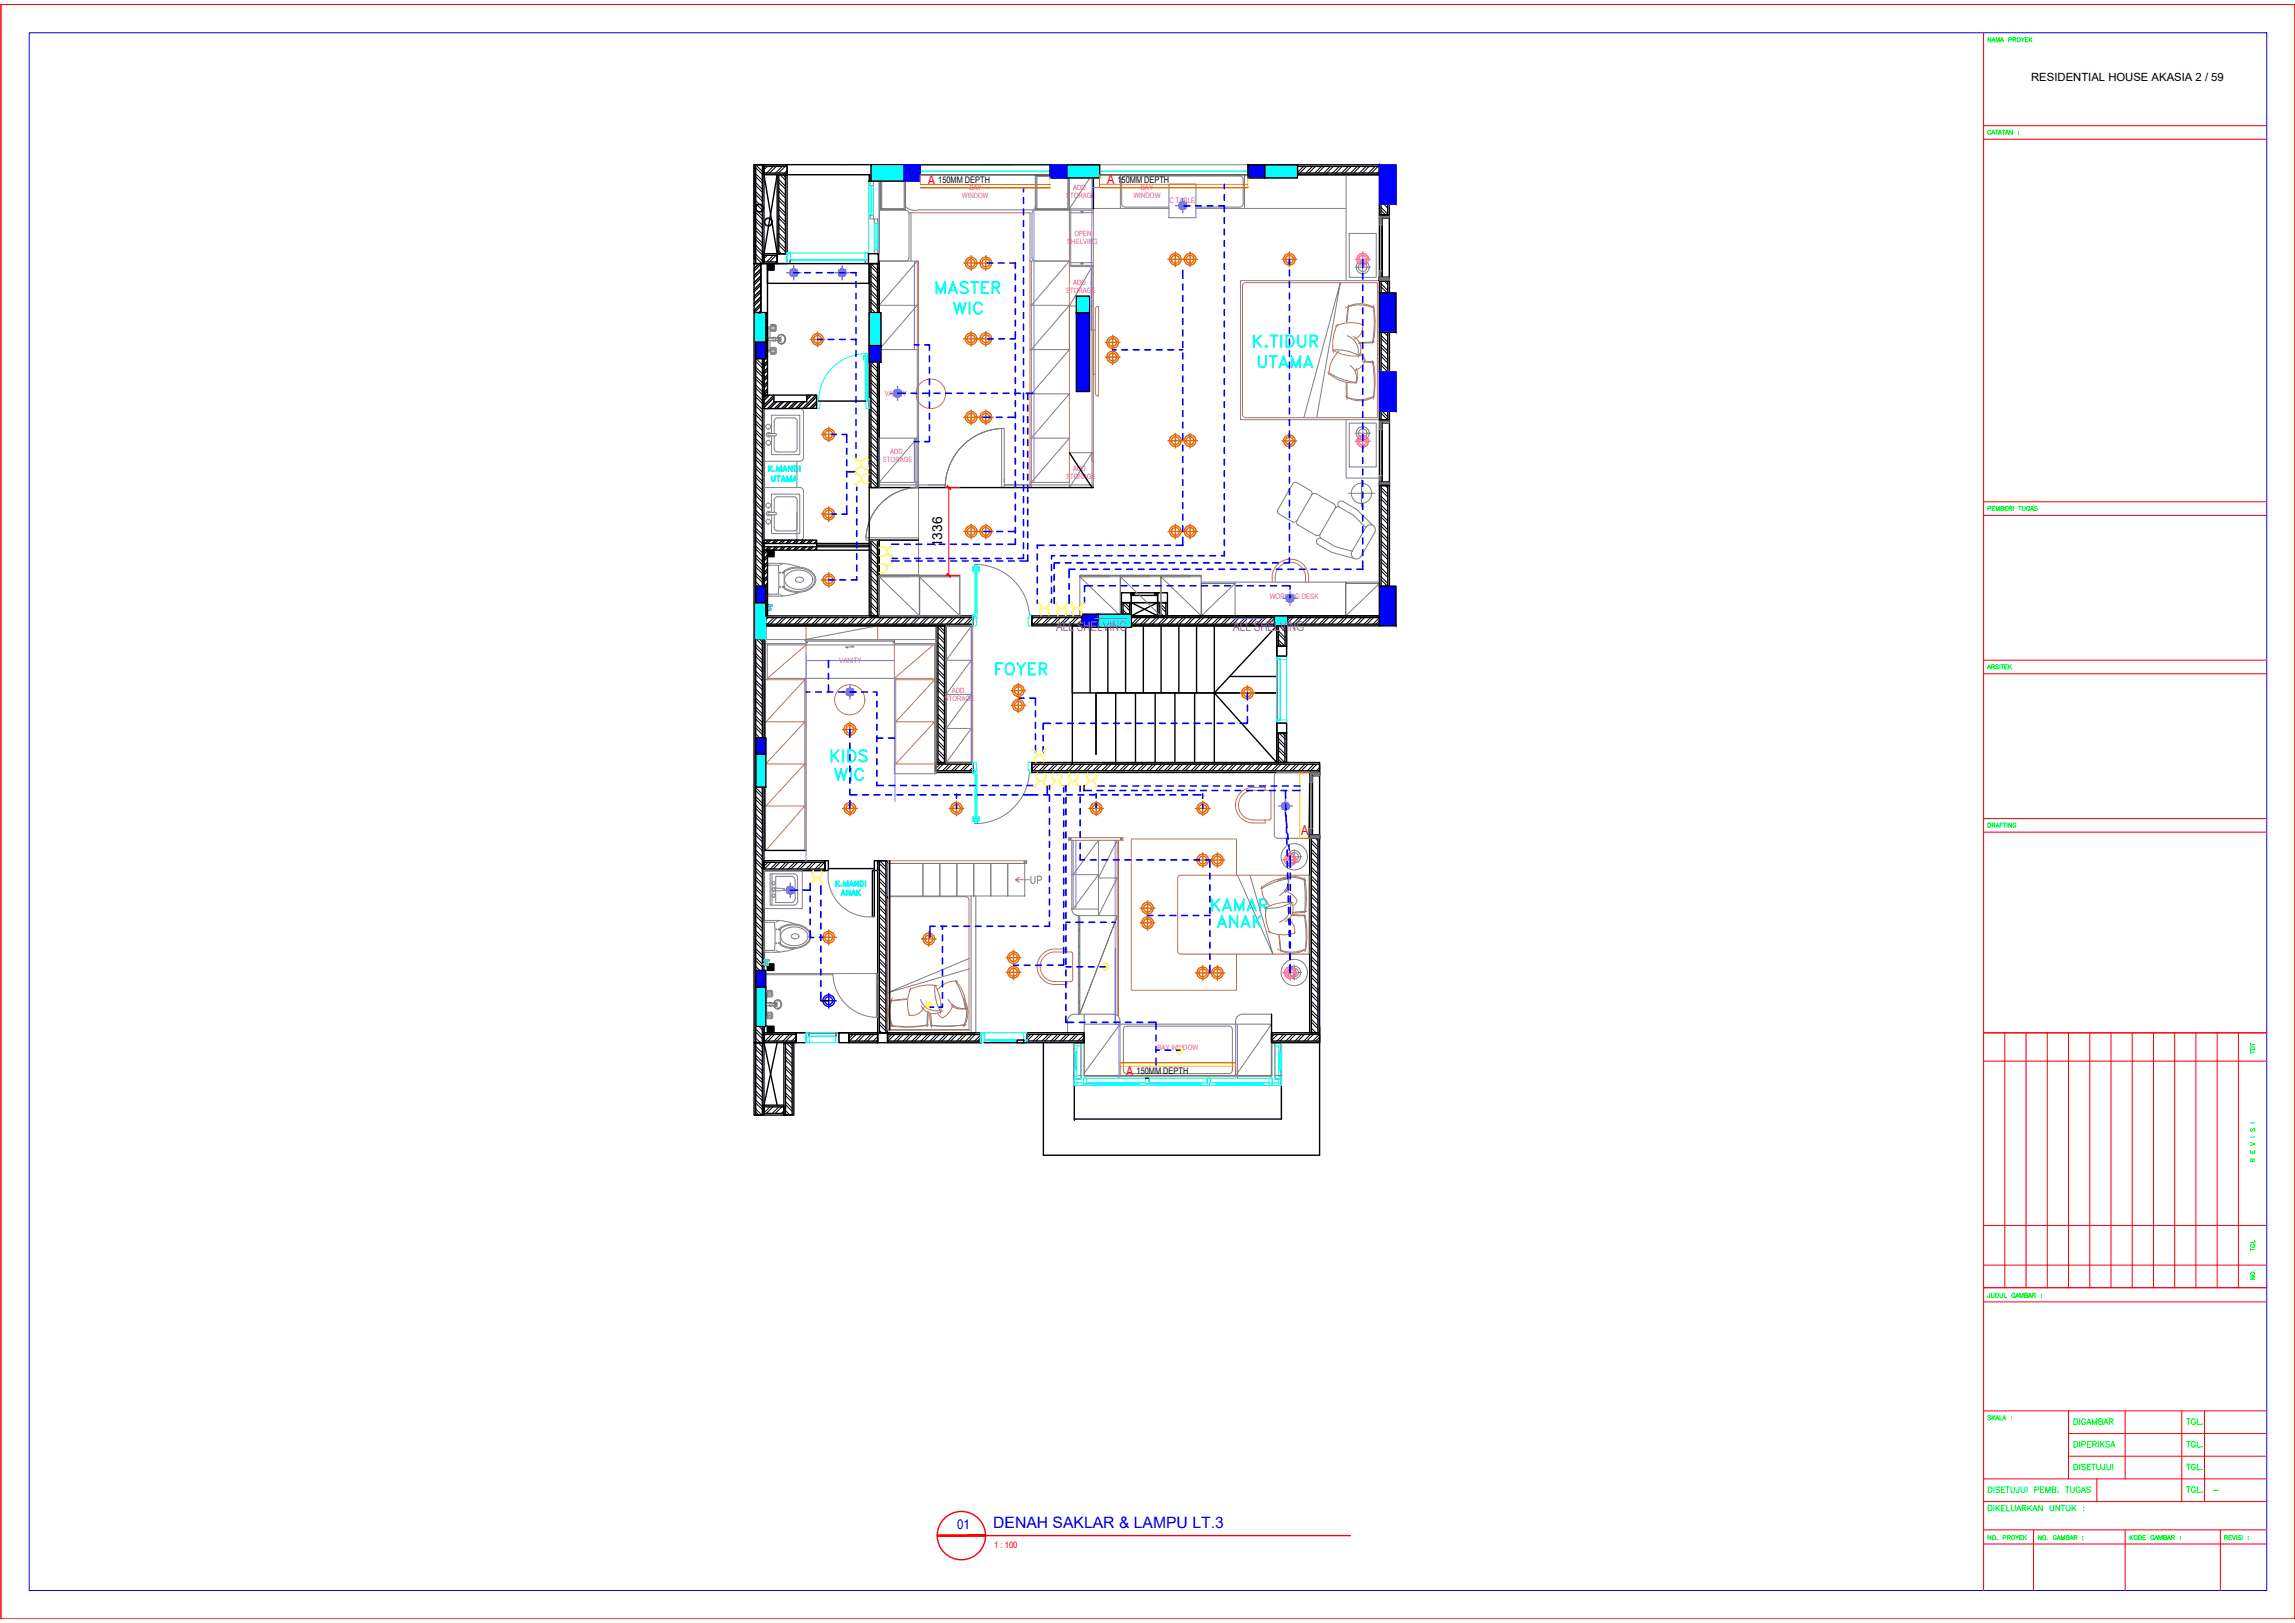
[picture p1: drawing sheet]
<svg xmlns="http://www.w3.org/2000/svg" width="420mm" height="297mm" viewBox="0 0 420 297" stroke-linecap="round" stroke-linejoin="round" font-family="sans-serif">
<defs><g id="words">
<text font-size="5.7" fill="#dd6e00" x="181.3" y="124.9">FOYER</text>
<text font-size="5.7" fill="#00f" x="221.9" y="171.1">ANAK</text>
<g font-size="5.3" fill="#00f">
<text x="170.4" y="55">MASTER</text>
<text x="229.7" y="68.4">UTAMA</text>
<text x="151.3" y="140.8">KIDS</text>
<text x="152" y="143.9">WIC</text>
<text x="220.8" y="167.9">KAMAR</text>
</g>
<text font-size="5.3" fill="#0ff" x="173.6" y="58.6">WIC</text>
<text font-size="4.4" fill="#00f" x="187.7" y="163">UP</text>
<text font-size="2.9" fill="#00f" x="181.8" y="279.6">DENAH SAKLAR &amp; LAMPU LT.3</text>
<text font-size="2.6" fill="#0f0" x="404.3" y="274.1">-</text>
<g font-size="2.5" fill="#f00">
<text x="169.9" y="33.8">A</text>
<text x="202.7" y="33.8">A</text>
<text x="238.2" y="152.9">A</text>
<text x="206.2" y="196.8">A</text>
</g>
<text font-size="2.5" x="172.5" y="100.2" transform="rotate(-90 172.5 100.2)">1336</text>
<g font-size="2.5" fill="#a953a0">
<text x="193.4" y="115.5">ALL SHELVING</text>
<text x="225.8" y="115.5">ALL SHELVING</text>
</g>
<text font-size="2.5" fill="#00f" x="175.2" y="279.8">01</text>
<text font-size="2.1" x="371.9" y="14.9">RESIDENTIAL HOUSE AKASIA 2 / 59</text>
<g font-size="1.7">
<text x="171.8" y="33.4">150MM DEPTH</text>
<text x="204.6" y="33.4">150MM DEPTH</text>
<text x="208.1" y="196.5">150MM DEPTH</text>
</g>
<text font-size="1.6" fill="#f00" x="182" y="283.4">1 : 100</text>
<g font-size="1.4" fill="#f0f">
<text x="208.9" y="34.8">BAY</text>
<text x="207.5" y="36.3">WINDOW</text>
<text x="214.1" y="37.2">C TABLE</text>
<text x="232.5" y="109.7">WORKING DESK</text>
<text x="153.7" y="121.3">VANITY</text>
<text x="172.9" y="128.3">STORAGE</text>
<text x="174.3" y="126.8">ADD.</text>
<text x="211.9" y="192.2">BAY WINDOW</text>
</g>
<g font-size="1.3" fill="#f0f">
<text x="177.5" y="34.7">BAY</text>
<text x="196.5" y="34.8">ADD.</text>
<text x="176.2" y="36.2">WINDOW</text>
<text x="195.2" y="36.3">STORAGE</text>
<text x="195.4" y="44.6">SHELVING</text>
<text x="196.7" y="43.1">OPEN</text>
<text x="195.2" y="53.6">STORAGE</text>
<text x="196.5" y="52.1">ADD.</text>
<text x="162" y="72.5">VANITY</text>
<text x="163" y="83.1">ADD.</text>
<text x="161.6" y="84.6">STORAGE</text>
<text x="195.2" y="87.6">STORAGE</text>
<text x="196.5" y="86.1">ADD.</text>
</g>
</g></defs>
<!-- layer: WALL -->
<g fill="none" stroke="#000" stroke-width=".25">
<path d="M138 30.1h1.9v18.1h-1.9zM138.4 30.1h1.2v18.1h-1.2zM139.9 30.2h4.2v1.8h-4.2zM139.9 30.5h4.2v1.2h-4.2zM142.3 32h1.8v14.4h-1.8zM142.6 32h1.2v14.4h-1.2zM159.1 32h1.9v1.2h-1.9zM159.4 32h1.2v1.2h-1.2zM237.5 30.2h15v1.8h-15zM237.5 30.5h15v1.2h-15zM252.5 37.4h1.8v1.9h-1.8zM252.8 37.4h1.2v1.9h-1.2z"/>
<path d="M138 57.2h1.9v133.6h-1.9zM138.4 57.2h1.2v133.6h-1.2zM139.9 46.4h2.4v1.8h-2.4zM139.9 46.7h2.4v1.2h-2.4zM159.1 48.2h1.9v41h-1.9zM159.4 48.2h1.2v41h-1.2zM252.5 51.4h1.9v2.2h-1.9zM252.8 51.4h1.3v2.2h-1.3zM252.5 60.8h1.9v7.2h-1.9zM252.5 75.3h1.9v1.5h-1.9zM252.8 60.8h1.3v7.2h-1.3zM252.8 75.3h1.3v1.5h-1.3z"/>
<path d="M159.1 98.9h1.9v13.8h-1.9zM159.4 98.9h1.2v13.8h-1.2zM252.5 88.9h1.9v18.4h-1.9zM252.8 88.9h1.3v18.4h-1.3zM139.9 112.7h38.2v1.8h-38.2zM139.9 113h38.2v1.2h-38.2zM171.4 114.5h1.8v25.1h-1.8zM171.7 114.5h1.2v25.1h-1.2zM188.9 112.7h63.6v1.8h-63.6zM188.9 113h63.6v1.2h-63.6zM205.3 110.3h1.8v2.1h-1.8zM205.6 110.3h1.2v2.1h-1.2z"/>
<path d="M211.9 110.3h1.8v2.4h-1.8zM212.2 110.3h1.2v2.4h-1.2zM233.8 114.5h1.8v3.8h-1.8zM234.1 114.5h1.2v3.8h-1.2zM171.4 139.6h6.7v1.8h-6.7zM171.4 139.9h6.7v1.2h-6.7zM188.9 139.6h52.7v1.8h-52.7zM188.9 139.9h52.7v1.2h-52.7zM233.7 134.2h1.9v5.4h-1.9zM234 134.2h1.2v5.4h-1.2zM139.9 157.5h11.1v1.8h-11.1zM139.9 157.8h11.1v1.2h-11.1z"/>
<path d="M160.7 157.5h1.8v31.5h-1.8zM161 157.5h1.2v31.5h-1.2zM239.8 153.4h1.8v35.6h-1.8zM240.1 153.4h1.2v35.6h-1.2zM138 190.8h1.9v13.3h-1.9zM138.4 190.8h1.2v13.3h-1.2zM139.9 189h5.9v1.8h-5.9zM139.9 189.3h5.9v1.2h-5.9zM143.5 190.8h1.8v13.3h-1.8zM143.8 190.8h1.2v13.3h-1.2zM155.4 189h5.3v1.8h-5.3zM155.4 189.3h5.3v1.2h-5.3z"/>
<path d="M162.5 189h17.1v1.8h-17.1zM162.5 189.3h17.1v1.2h-17.1zM188 189h10.5v1.8h-10.5zM188 189.3h10.5v1.2h-10.5zM232.8 189h8.8v1.8h-8.8zM232.8 189.3h8.8v1.2h-8.8zM139.9 202.3h3.6v1.8h-3.6zM139.9 202.6h3.6v1.2h-3.6z"/>
</g>
<!-- layer: HATCH -->
<g fill="none" stroke="#000" stroke-width=".18">
<path d="M138.4 30.2l1.2 1.2M138.4 31.8l1.2 1.2M138.4 33.4l1.2 1.3M138.4 35.1l1.2 1.2M138.4 36.7l1.2 1.2M138.4 38.4l1.2 1.2M138.4 40l1.2 1.2M138.4 30.7l1.2 1.2M138.4 32.3l1.2 1.3M138.4 34l1.2 1.2M138.4 35.6l1.2 1.2M138.4 37.3l1.2 1.2"/>
<path d="M138.4 38.9l1.2 1.2M139.4 30.1l.2 .2M139.9 30.5h.1M140.5 30.5l-.6 .6M141.6 30.5l-1.3 1.2M142.1 30.5l-1.2 1.2M142.6 39.9l1.2 1.3M142.6 38.3l1.2 1.2M142.6 36.7l1.2 1.2M142.6 35l1.2 1.3M142.6 33.4l1.2 1.2M142.6 39.4l1.2 1.2"/>
<path d="M142.6 37.8l1.2 1.2M142.6 36.1l1.2 1.2M142.6 34.5l1.2 1.2M142.6 32.9l1.2 1.2M142.8 32l1 1M143.2 30.5l-1.2 1.2M143.3 32l.5 .4M143.7 30.5l-1.2 1.2M144.1 31.2l-.5 .5M159.4 32.4l.8 .8M159.4 33l.2 .2M160.1 32l.5 .6"/>
<path d="M160.6 32h.1M237.5 30.5h.1M238.6 30.5l-1.1 1.1M239.2 30.5l-1.2 1.2M240.3 30.5l-1.2 1.2M240.8 30.5l-1.2 1.2M241.9 30.5l-1.2 1.2M242.5 30.5l-1.3 1.2M243.6 30.5l-1.3 1.2M244.1 30.5l-1.2 1.2M245.2 30.5l-1.2 1.2M245.7 30.5l-1.2 1.2"/>
<path d="M246.8 30.5l-1.2 1.2M247.4 30.5l-1.2 1.2M248.5 30.5l-1.3 1.2M249 30.5l-1.2 1.2M250.1 30.5l-1.2 1.2M250.6 30.5l-1.2 1.2M251.7 30.5l-1.2 1.2M252.3 30.5l-1.2 1.2M252.5 31.3l-.3 .4M252.8 37.9l1.2 1.3M252.8 38.5l.9 .8M253.4 37.4l.6 .7"/>
<path d="M253.9 37.4l.1 .1M138.4 57.4l1.2 1.2M138.4 59l1.2 1.2M138.4 57.9l1.2 1.2M138.4 59.6l1.2 1.2M138.4 41.6l1.2 1.2M138.4 43.3l1.2 1.2M138.4 44.9l1.2 1.2M138.4 46.5l1.2 1.2M138.4 48.2h.1M138.4 40.5l1.2 1.2M138.4 42.2l1.2 1.2"/>
<path d="M138.4 43.8l1.2 1.2M138.4 45.4l1.2 1.3M138.4 47.1l1.1 1.1M139.3 57.2l.3 .3M139.9 46.7v.1M140.5 46.7l-.6 .6M141.6 46.7l-1.3 1.2M142.1 46.7l-1.2 1.2M142.3 47.6l-.3 .3M142.6 44.9l1.2 1.2M142.6 43.2l1.2 1.2M142.6 41.6l1.2 1.2"/>
<path d="M142.6 45.9l.5 .5M142.6 44.3l1.2 1.2M142.6 42.7l1.2 1.2M142.6 41l1.2 1.3M159.4 48.2l1.2 1.3M159.4 49.9l1.2 1.2M159.4 51.5l1.2 1.2M159.4 53.1l1.2 1.3M159.4 54.8l1.2 1.2M159.4 56.4l1.2 1.2M159.4 58.1l1.2 1.2M159.4 59.7l1.2 1.2"/>
<path d="M159.4 48.8l1.2 1.2M159.4 50.4l1.2 1.2M159.4 52.1l1.2 1.2M159.4 53.7l1.2 1.2M159.4 55.3l1.2 1.2M159.4 57l1.2 1.2M159.4 58.6l1.2 1.2M160.5 48.2l.1 .2M252.8 51.9l1.3 1.3M252.8 53.6h.1M252.8 52.5l1.2 1.1M253.4 51.4l.7 .7"/>
<path d="M253.9 51.4l.2 .1M138.4 60.6l1.2 1.3M138.4 62.3l1.2 1.2M138.4 63.9l1.2 1.2M138.4 65.6l1.2 1.2M138.4 67.2l1.2 1.2M138.4 68.8l1.2 1.3M138.4 70.5l1.2 1.2M138.4 72.1l1.2 1.2M138.4 73.8l1.2 1.2M138.4 75.4l1.2 1.2M138.4 77l1.2 1.2"/>
<path d="M138.4 78.7l1.2 1.2M138.4 61.2l1.2 1.2M138.4 62.8l1.2 1.2M138.4 64.5l1.2 1.2M138.4 66.1l1.2 1.2M138.4 67.8l1.2 1.2M138.4 69.4l1.2 1.2M138.4 71l1.2 1.2M138.4 72.7l1.2 1.2M138.4 74.3l1.2 1.2M138.4 75.9l1.2 1.2M138.4 77.6l1.2 1.2"/>
<path d="M138.4 79.2l1.2 1.2M159.4 61.3l1.2 1.2M159.4 63l1.2 1.2M159.4 64.6l1.2 1.2M159.4 66.2l1.2 1.3M159.4 67.9l1.2 1.2M159.4 69.5l1.2 1.2M159.4 71.2l1.2 1.2M159.4 72.8l1.2 1.2M159.4 74.4l1.2 1.2M159.4 76.1l1.2 1.2M159.4 77.7l1.2 1.2"/>
<path d="M159.4 79.3l1.2 1.3M159.4 60.2l1.2 1.3M159.4 61.9l1.2 1.2M159.4 63.5l1.2 1.2M159.4 65.1l1.2 1.3M159.4 66.8l1.2 1.2M159.4 68.4l1.2 1.2M159.4 70.1l1.2 1.2M159.4 71.7l1.2 1.2M159.4 73.3l1.2 1.3M159.4 75l1.2 1.2M159.4 76.6l1.2 1.2"/>
<path d="M159.4 78.2l1.2 1.3M159.4 79.9l1.2 1.2M252.8 61.4l1.3 1.2M252.8 63l1.3 1.2M252.8 64.7l1.3 1.2M252.8 66.3l1.3 1.2M252.8 67.9l.2 .1M252.8 61.9l1.3 1.3M252.8 63.6l1.3 1.2M252.8 65.2l1.3 1.2M252.8 66.9l1.2 1.1M252.8 76.7l.2 .1"/>
<path d="M252.8 75.6l1.2 1.2M253 75.3l1.1 1M253.4 60.8l.7 .7M253.9 60.8l.2 .2M138.4 80.3l1.2 1.2M138.4 81.9l1.2 1.2M138.4 83.6l1.2 1.2M138.4 85.2l1.2 1.2M138.4 86.8l1.2 1.3M138.4 88.5l1.2 1.2M138.4 90.1l1.2 1.2M138.4 91.8l1.2 1.2"/>
<path d="M138.4 93.4l1.2 1.2M138.4 95l1.2 1.2M138.4 96.7l1.2 1.2M138.4 98.3l1.2 1.2M138.4 99.9l1.2 1.3M138.4 80.8l1.2 1.3M138.4 82.5l1.2 1.2M138.4 84.1l1.2 1.2M138.4 85.8l1.2 1.2M138.4 87.4l1.2 1.2M138.4 89l1.2 1.2M138.4 90.7l1.2 1.2"/>
<path d="M138.4 92.3l1.2 1.2M138.4 93.9l1.2 1.3M138.4 95.6l1.2 1.2M138.4 97.2l1.2 1.2M138.4 98.8l1.2 1.3M159.4 99.4l1.2 1.2M159.4 81l1.2 1.2M159.4 82.6l1.2 1.2M159.4 84.3l1.2 1.2M159.4 85.9l1.2 1.2M159.4 87.5l1.2 1.2M159.4 89.2h.1"/>
<path d="M159.4 81.5l1.2 1.2M159.4 83.2l1.2 1.2M159.4 84.8l1.2 1.2M159.4 86.4l1.2 1.2M159.4 88.1l1.2 1.1M159.4 98.9l1.2 1.2M160.5 98.9l.1 .1M252.8 89.2l1.3 1.2M252.8 90.8l1.3 1.2M252.8 92.5l1.3 1.2M252.8 94.1l1.3 1.2M252.8 95.7l1.3 1.3"/>
<path d="M252.8 97.4l1.3 1.2M252.8 99l1.3 1.2M252.8 89.7l1.3 1.2M252.8 91.4l1.3 1.2M252.8 93l1.3 1.2M252.8 94.6l1.3 1.3M252.8 96.3l1.3 1.2M252.8 97.9l1.3 1.2M252.8 99.6l1.3 1.2M253.6 88.9l.5 .4M138.4 101.6l1.2 1.2M138.4 103.2l1.2 1.2"/>
<path d="M138.4 104.9l1.2 1.2M138.4 106.5l1.2 1.2M138.4 108.1l1.2 1.2M138.4 109.8l1.2 1.2M138.4 111.4l1.2 1.2M138.4 113l1.2 1.3M138.4 114.7l1.2 1.2M138.4 116.3l1.2 1.2M138.4 117.9l1.2 1.3M138.4 119.6l1.2 1.2M138.4 100.5l1.2 1.2M138.4 102.1l1.2 1.2"/>
<path d="M138.4 103.8l1.2 1.2M138.4 105.4l1.2 1.2M138.4 107l1.2 1.3M138.4 108.7l1.2 1.2M138.4 110.3l1.2 1.2M138.4 111.9l1.2 1.3M138.4 113.6l1.2 1.2M138.4 115.2l1.2 1.2M138.4 116.9l1.2 1.2M138.4 118.5l1.2 1.2M140 113l-.1 .2M140.6 113l-.7 .7"/>
<path d="M141.7 113l-1.2 1.2M142.2 113l-1.2 1.2M143.3 113l-1.2 1.2M143.9 113l-1.2 1.2M145 113l-1.3 1.2M145.5 113l-1.2 1.2M146.6 113l-1.2 1.2M147.1 113l-1.2 1.2M148.2 113l-1.2 1.2M148.8 113l-1.2 1.2M149.9 113l-1.2 1.2M150.4 113l-1.2 1.2"/>
<path d="M151.5 113l-1.2 1.2M152.1 113l-1.3 1.2M153.2 113l-1.3 1.2M153.7 113l-1.2 1.2M154.8 113l-1.2 1.2M155.3 113l-1.2 1.2M156.4 113l-1.2 1.2M157 113l-1.2 1.2M158.1 113l-1.3 1.2M158.6 113l-1.2 1.2M159.4 100.5l1.2 1.2M159.4 102.1l1.2 1.2"/>
<path d="M159.4 103.8l1.2 1.2M159.4 105.4l1.2 1.2M159.4 107l1.2 1.2M159.4 108.7l1.2 1.2M159.4 110.3l1.2 1.2M159.4 111.9l.8 .8M159.4 101l1.2 1.2M159.4 102.7l1.2 1.2M159.4 104.3l1.2 1.2M159.4 105.9l1.2 1.3M159.4 107.6l1.2 1.2M159.4 109.2l1.2 1.2"/>
<path d="M159.4 110.8l1.2 1.3M159.4 112.5l.3 .2M159.7 113l-1.2 1.2M160.2 113l-1.2 1.2M161.3 113l-1.2 1.2M161.9 113l-1.2 1.2M163 113l-1.2 1.2M163.5 113l-1.2 1.2M164.6 113l-1.2 1.2M165.2 113l-1.3 1.2M166.2 113l-1.2 1.2M166.8 113l-1.2 1.2"/>
<path d="M167.9 113l-1.2 1.2M168.4 113l-1.2 1.2M169.5 113l-1.2 1.2M170.1 113l-1.3 1.2M171.2 113l-1.3 1.2M171.7 113l-1.2 1.2M171.7 116l1.2 1.2M171.7 117.6l1.2 1.2M171.7 119.2l1.2 1.3M171.7 114.9l1.2 1.2M171.7 116.5l1.2 1.2M171.7 118.1l1.2 1.3"/>
<path d="M171.7 119.8l1.2 1.2M171.9 114.5l1 1M172.8 113l-1.2 1.2M173.3 113l-1.2 1.2M174.4 113l-1.2 1.2M175 113l-1.2 1.2M176.1 113l-1.3 1.2M176.6 113l-1.2 1.2M177.7 113l-1.2 1.2M178.1 113.2l-1.1 1M189.3 113l-.4 .4M190.4 113l-1.3 1.2"/>
<path d="M190.9 113l-1.2 1.2M192 113l-1.2 1.2M192.5 113l-1.2 1.2M193.6 113l-1.2 1.2M194.2 113l-1.2 1.2M195.3 113l-1.3 1.2M195.8 113l-1.2 1.2M196.9 113l-1.2 1.2M197.4 113l-1.2 1.2M198.5 113l-1.2 1.2M199.1 113l-1.2 1.2M200.2 113l-1.2 1.2"/>
<path d="M200.7 113l-1.2 1.2M201.8 113l-1.2 1.2M202.4 113l-1.3 1.2M203.4 113l-1.2 1.2M204 113l-1.2 1.2M205.1 113l-1.2 1.2M205.6 111.6l.8 .8M205.6 110.5l1.2 1.3M205.6 112.2l.2 .2M205.6 113l-1.2 1.2M205.9 110.3l.9 .9M206.7 113l-1.2 1.2"/>
<path d="M207.3 113l-1.2 1.2M208.4 113l-1.3 1.2M208.9 113l-1.2 1.2M210 113l-1.2 1.2M210.5 113l-1.2 1.2M211.6 113l-1.2 1.2M212.2 113l-1.2 1.2M212.2 110.3l1.2 1.2M212.2 111.9l.8 .8M212.2 110.8l1.2 1.3M212.2 112.5l.2 .2M213.3 113l-1.2 1.2"/>
<path d="M213.3 110.3l.1 .1M213.8 113l-1.2 1.2M214.9 113l-1.2 1.2M215.5 113l-1.3 1.2M216.5 113l-1.2 1.2M217.1 113l-1.2 1.2M218.2 113l-1.2 1.2M218.7 113l-1.2 1.2M219.8 113l-1.2 1.2M220.4 113l-1.3 1.2M221.5 113l-1.3 1.2M222 113l-1.2 1.2"/>
<path d="M223.1 113l-1.2 1.2M223.6 113l-1.2 1.2M224.7 113l-1.2 1.2M225.3 113l-1.2 1.2M226.4 113l-1.3 1.2M226.9 113l-1.2 1.2M228 113l-1.2 1.2M228.5 113l-1.2 1.2M229.6 113l-1.2 1.2M230.2 113l-1.2 1.2M231.3 113l-1.2 1.2M231.8 113l-1.2 1.2"/>
<path d="M232.9 113l-1.2 1.2M233.5 113l-1.3 1.2M234.1 115.5l1.2 1.2M234.1 117.1l1.1 1.2M234.1 116l1.2 1.2M234.1 117.7l.6 .6M234.2 114.5l1.1 1.1M234.5 113l-1.2 1.2M234.8 114.5l.5 .5M235.1 113l-1.2 1.2M236.2 113l-1.2 1.2M236.7 113l-1.2 1.2"/>
<path d="M237.8 113l-1.2 1.2M238.4 113l-1.2 1.2M239.5 113l-1.3 1.2M240 113l-1.2 1.2M241.1 113l-1.2 1.2M241.6 113l-1.2 1.2M242.7 113l-1.2 1.2M243.3 113l-1.2 1.2M244.4 113l-1.2 1.2M244.9 113l-1.2 1.2M246 113l-1.2 1.2M246.6 113l-1.3 1.2"/>
<path d="M247.7 113l-1.3 1.2M248.2 113l-1.2 1.2M249.3 113l-1.2 1.2M249.8 113l-1.2 1.2M250.9 113l-1.2 1.2M251.5 113l-1.2 1.2M252.5 113.6l-.6 .6M252.5 113l-1.2 1.2M252.8 100.7l1.3 1.2M252.8 102.3l1.3 1.2M252.8 103.9l1.3 1.2M252.8 105.6l1.3 1.2"/>
<path d="M252.8 107.2l.2 .1M252.8 101.2l1.3 1.2M252.8 102.8l1.3 1.3M252.8 104.5l1.3 1.2M252.8 106.1l1.2 1.2M138.4 121.2l1.2 1.2M138.4 122.9l1.2 1.2M138.4 124.5l1.2 1.2M138.4 126.1l1.2 1.2M138.4 127.8l1.2 1.2M138.4 129.4l1.2 1.2M138.4 131l1.2 1.3"/>
<path d="M138.4 132.7l1.2 1.2M138.4 134.3l1.2 1.2M138.4 136l1.2 1.2M138.4 137.6l1.2 1.2M138.4 139.2l1.2 1.2M138.4 120.1l1.2 1.2M138.4 121.8l1.2 1.2M138.4 123.4l1.2 1.2M138.4 125l1.2 1.3M138.4 126.7l1.2 1.2M138.4 128.3l1.2 1.2M138.4 129.9l1.2 1.3"/>
<path d="M138.4 131.6l1.2 1.2M138.4 133.2l1.2 1.2M138.4 134.9l1.2 1.2M138.4 136.5l1.2 1.2M138.4 138.1l1.2 1.3M138.4 139.8l1.2 1.2M171.7 120.9l1.2 1.2M171.7 122.5l1.2 1.2M171.7 124.1l1.2 1.3M171.7 125.8l1.2 1.2M171.7 127.4l1.2 1.2M171.7 129.1l1.2 1.2"/>
<path d="M171.7 130.7l1.2 1.2M171.7 132.3l1.2 1.2M171.7 134l1.2 1.2M171.7 135.6l1.2 1.2M171.7 137.2l1.2 1.3M171.7 138.9l.7 .7M171.7 121.4l1.2 1.2M171.7 123.1l1.2 1.2M171.7 124.7l1.2 1.2M171.7 126.3l1.2 1.2M171.7 128l1.2 1.2M171.7 129.6l1.2 1.2"/>
<path d="M171.7 131.2l1.2 1.3M171.7 132.9l1.2 1.2M171.7 134.5l1.2 1.2M171.7 136.2l1.2 1.2M171.7 137.8l1.2 1.2M171.7 139.4l.2 .2M172.1 139.9l-.7 .7M172.7 139.9l-1.2 1.2M173.8 139.9l-1.3 1.2M174.3 139.9l-1.2 1.2M175.4 139.9l-1.2 1.2M175.9 139.9l-1.2 1.2"/>
<path d="M177 139.9l-1.2 1.2M177.6 139.9l-1.2 1.2M189.8 139.9l-.9 .9M190.3 139.9l-1.2 1.2M191.4 139.9l-1.2 1.2M192 139.9l-1.2 1.2M193.1 139.9l-1.2 1.2M193.6 139.9l-1.2 1.2M194.7 139.9l-1.2 1.2M195.3 139.9l-1.3 1.2M196.4 139.9l-1.3 1.2M196.9 139.9l-1.2 1.2"/>
<path d="M198 139.9l-1.2 1.2M198.5 139.9l-1.2 1.2M199.6 139.9l-1.2 1.2M200.2 139.9l-1.2 1.2M201.3 139.9l-1.3 1.2M201.8 139.9l-1.2 1.2M202.9 139.9l-1.2 1.2M203.4 139.9l-1.2 1.2M204.5 139.9l-1.2 1.2M205.1 139.9l-1.2 1.2M206.2 139.9l-1.2 1.2M206.7 139.9l-1.2 1.2"/>
<path d="M207.8 139.9l-1.2 1.2M208.4 139.9l-1.3 1.2M209.4 139.9l-1.2 1.2M210 139.9l-1.2 1.2M211.1 139.9l-1.2 1.2M211.6 139.9l-1.2 1.2M212.7 139.9l-1.2 1.2M213.3 139.9l-1.3 1.2M214.4 139.9l-1.3 1.2M214.9 139.9l-1.2 1.2M216 139.9l-1.2 1.2M216.5 139.9l-1.2 1.2"/>
<path d="M217.6 139.9l-1.2 1.2M218.2 139.9l-1.2 1.2M219.3 139.9l-1.3 1.2M219.8 139.9l-1.2 1.2M220.9 139.9l-1.2 1.2M221.4 139.9l-1.2 1.2M222.5 139.9l-1.2 1.2M223.1 139.9l-1.2 1.2M224.2 139.9l-1.2 1.2M224.7 139.9l-1.2 1.2M225.8 139.9l-1.2 1.2M226.4 139.9l-1.3 1.2"/>
<path d="M227.4 139.9l-1.2 1.2M228 139.9l-1.2 1.2M229.1 139.9l-1.2 1.2M229.6 139.9l-1.2 1.2M230.7 139.9l-1.2 1.2M231.3 139.9l-1.2 1.2M232.4 139.9l-1.2 1.2M232.9 139.9l-1.2 1.2M234 139.9l-1.2 1.2M234 135.1l1.2 1.2M234 136.8l1.2 1.2M234 138.4l1.2 1.2"/>
<path d="M234 135.7l1.2 1.2M234 137.3l1.2 1.2M234 138.9l.7 .7M234.2 134.2l1 1M234.5 139.9l-1.2 1.2M234.7 134.2l.5 .5M235.6 139.9l-1.2 1.2M236.2 139.9l-1.2 1.2M237.3 139.9l-1.2 1.2M237.8 139.9l-1.2 1.2M238.9 139.9l-1.2 1.2M239.5 139.9l-1.3 1.2"/>
<path d="M240.5 139.9l-1.2 1.2M241.1 139.9l-1.2 1.2M138.4 140.9l1.2 1.2M138.4 142.5l1.2 1.2M138.4 144.1l1.2 1.3M138.4 145.8l1.2 1.2M138.4 147.4l1.2 1.2M138.4 149.1l1.2 1.2M138.4 150.7l1.2 1.2M138.4 152.3l1.2 1.2M138.4 154l1.2 1.2M138.4 155.6l1.2 1.2"/>
<path d="M138.4 157.2l1.2 1.3M138.4 158.9l1.2 1.2M138.4 141.4l1.2 1.2M138.4 143.1l1.2 1.2M138.4 144.7l1.2 1.2M138.4 146.3l1.2 1.2M138.4 148l1.2 1.2M138.4 149.6l1.2 1.2M138.4 151.2l1.2 1.2M138.4 152.9l1.2 1.2M138.4 154.5l1.2 1.2M138.4 156.1l1.2 1.3"/>
<path d="M138.4 157.8l1.2 1.2M138.4 159.4l1.2 1.2M140.6 157.8l-.7 .8M141.1 157.8l-1.2 1.2M142.2 157.8l-1.2 1.2M142.8 157.8l-1.2 1.2M143.9 157.8l-1.2 1.2M144.4 157.8l-1.2 1.2M145.5 157.8l-1.2 1.2M146.1 157.8l-1.3 1.2M147.2 157.8l-1.3 1.2M147.7 157.8l-1.2 1.2"/>
<path d="M148.8 157.8l-1.2 1.2M149.3 157.8l-1.2 1.2M150.4 157.8l-1.2 1.2M151 157.8l-1.2 1.2M151 158.8l-.2 .2M161 159.1l1.2 1.2M161 158l1.2 1.2M161 159.7l1.2 1.2M161 157.5l1.2 1.2M162.1 157.5l.1 .1M178.1 141l-.1 .1M178.1 140.5l-.6 .6"/>
<path d="M240.1 153.8l1.2 1.2M240.1 155.4l1.2 1.2M240.1 157.1l1.2 1.2M240.1 158.7l1.2 1.2M240.1 154.3l1.2 1.2M240.1 156l1.2 1.2M240.1 157.6l1.2 1.2M240.1 159.2l1.2 1.3M240.8 153.4l.5 .5M241.6 141l-.1 .1M241.6 140.5l-.6 .6M138.4 162.7l1.2 1.2"/>
<path d="M138.4 160.5l1.2 1.2M138.4 162.1l1.2 1.3M138.4 163.8l1.2 1.2M138.4 165.4l1.2 1.2M138.4 167.1l1.2 1.2M138.4 168.7l1.2 1.2M138.4 170.3l1.2 1.3M138.4 172l1.2 1.2M138.4 173.6l1.2 1.2M138.4 175.2l1.2 1.3M138.4 176.9l1.2 1.2M138.4 178.5l1.2 1.2"/>
<path d="M138.4 161.1l1.2 1.2M138.4 164.3l1.2 1.2M138.4 166l1.2 1.2M138.4 167.6l1.2 1.2M138.4 169.2l1.2 1.3M138.4 170.9l1.2 1.2M138.4 172.5l1.2 1.2M138.4 174.2l1.2 1.2M138.4 175.8l1.2 1.2M138.4 177.4l1.2 1.2M138.4 179.1l1.2 1.2M161 160.8l1.2 1.2"/>
<path d="M161 162.4l1.2 1.2M161 164l1.2 1.2M161 165.7l1.2 1.2M161 167.3l1.2 1.2M161 168.9l1.2 1.3M161 170.6l1.2 1.2M161 172.2l1.2 1.2M161 173.8l1.2 1.3M161 175.5l1.2 1.2M161 177.1l1.2 1.2M161 178.8l1.2 1.2M161 161.3l1.2 1.2"/>
<path d="M161 162.9l1.2 1.3M161 164.6l1.2 1.2M161 166.2l1.2 1.2M161 167.8l1.2 1.3M161 169.5l1.2 1.2M161 171.1l1.2 1.2M161 172.8l1.2 1.2M161 174.4l1.2 1.2M161 176l1.2 1.2M161 177.7l1.2 1.2M161 179.3l1.2 1.2M240.1 160.3l1.2 1.2"/>
<path d="M240.1 162l1.2 1.2M240.1 163.6l1.2 1.2M240.1 165.2l1.2 1.3M240.1 166.9l1.2 1.2M240.1 168.5l1.2 1.2M240.1 170.2l1.2 1.2M240.1 171.8l1.2 1.2M240.1 173.4l1.2 1.2M240.1 175.1l1.2 1.2M240.1 176.7l1.2 1.2M240.1 178.3l1.2 1.3M240.1 180l1.2 1.2"/>
<path d="M240.1 160.9l1.2 1.2M240.1 162.5l1.2 1.2M240.1 164.1l1.2 1.3M240.1 165.8l1.2 1.2M240.1 167.4l1.2 1.2M240.1 169.1l1.2 1.2M240.1 170.7l1.2 1.2M240.1 172.3l1.2 1.3M240.1 174l1.2 1.2M240.1 175.6l1.2 1.2M240.1 177.2l1.2 1.3M240.1 178.9l1.2 1.2"/>
<path d="M138.4 180.2l1.2 1.2M138.4 181.8l1.2 1.2M138.4 183.4l1.2 1.2M138.4 185.1l1.2 1.2M138.4 186.7l1.2 1.2M138.4 188.3l1.2 1.3M138.4 190l.8 .8M138.4 180.7l1.2 1.2M138.4 182.3l1.2 1.3M138.4 184l1.2 1.2M138.4 185.6l1.2 1.2M138.4 187.2l1.2 1.3"/>
<path d="M138.4 188.9l1.2 1.2M138.4 190.5l.3 .3M138.4 191.5l1.2 1.2M138.4 193.1l1.2 1.2M138.4 194.8l1.2 1.2M138.4 196.4l1.2 1.2M138.4 198l1.2 1.3M138.4 199.7l1.2 1.2M138.4 192l1.2 1.3M138.4 193.7l1.2 1.2M138.4 195.3l1.2 1.2M138.4 197l1.2 1.2"/>
<path d="M138.4 198.6l1.2 1.2M138.8 190.8l.8 .8M139.3 190.8l.3 .3M140.2 189.3l-.3 .3M141.3 189.3l-1.3 1.2M141.8 189.3l-1.2 1.2M142.9 189.3l-1.2 1.2M143.4 189.3l-1.2 1.2M143.8 198.9l1.2 1.2M143.8 197.3l1.2 1.2M143.8 195.6l1.2 1.2M143.8 194l1.2 1.2"/>
<path d="M143.8 192.4l1.2 1.2M143.8 198.4l1.2 1.2M143.8 196.7l1.2 1.2M143.8 195.1l1.2 1.2M143.8 193.4l1.2 1.3M143.8 191.8l1.2 1.2M143.9 190.8l1.1 1.1M144.5 190.8l.5 .6M144.5 189.3l-1.2 1.2M145.1 189.3l-1.2 1.2M145.8 190.3l-.3 .2M145.8 189.7l-.9 .8"/>
<path d="M156.2 189.3l-.8 .8M156.7 189.3l-1.2 1.2M157.8 189.3l-1.2 1.2M158.3 189.3l-1.2 1.2M159.4 189.3l-1.2 1.2M160 189.3l-1.2 1.2M160.7 190.3l-.3 .2M160.7 189.7l-.8 .8M161 180.4l1.2 1.2M161 182l1.2 1.2M161 183.7l1.2 1.2M161 185.3l1.2 1.2"/>
<path d="M161 186.9l1.2 1.3M161 188.6l.4 .4M161 180.9l1.2 1.3M161 182.6l1.2 1.2M161 184.2l1.2 1.2M161 185.9l1.2 1.2M161 187.5l1.2 1.2M163.3 189.3l-.8 .8M163.8 189.3l-1.2 1.2M164.9 189.3l-1.2 1.2M165.4 189.3l-1.2 1.2M166.5 189.3l-1.2 1.2"/>
<path d="M167.1 189.3l-1.2 1.2M168.2 189.3l-1.2 1.2M168.7 189.3l-1.2 1.2M169.8 189.3l-1.2 1.2M170.3 189.3l-1.2 1.2M171.4 189.3l-1.2 1.2M172 189.3l-1.2 1.2M173.1 189.3l-1.2 1.2M173.6 189.3l-1.2 1.2M174.7 189.3l-1.2 1.2M175.3 189.3l-1.3 1.2M176.4 189.3l-1.3 1.2"/>
<path d="M176.9 189.3l-1.2 1.2M178 189.3l-1.2 1.2M178.5 189.3l-1.2 1.2M179.6 189.9l-.6 .6M179.6 189.4l-1.2 1.1M188.7 189.3l-.7 .7M189.2 189.3l-1.2 1.2M190.3 189.3l-1.2 1.2M190.9 189.3l-1.2 1.2M192 189.3l-1.2 1.2M192.5 189.3l-1.2 1.2M193.6 189.3l-1.2 1.2"/>
<path d="M194.2 189.3l-1.3 1.2M195.3 189.3l-1.3 1.2M195.8 189.3l-1.2 1.2M196.9 189.3l-1.2 1.2M197.4 189.3l-1.2 1.2M198.5 189.9l-.6 .6M198.5 189.3l-1.2 1.2M233.4 189.3l-.6 .6M233.9 189.3l-1.1 1.1M235 189.3l-1.2 1.2M235.5 189.3l-1.2 1.2M236.6 189.3l-1.2 1.2"/>
<path d="M237.2 189.3l-1.2 1.2M238.3 189.3l-1.2 1.2M238.8 189.3l-1.2 1.2M239.9 189.3l-1.2 1.2M240.1 181.6l1.2 1.2M240.1 183.2l1.2 1.3M240.1 184.9l1.2 1.2M240.1 186.5l1.2 1.2M240.1 188.2l.8 .8M240.1 180.5l1.2 1.2M240.1 182.2l1.2 1.2M240.1 183.8l1.2 1.2"/>
<path d="M240.1 185.4l1.2 1.2M240.1 187.1l1.2 1.2M240.1 188.7l.3 .3M240.5 189.3l-1.3 1.2M241.5 189.3l-1.2 1.2M241.6 189.8l-.7 .7M138.4 201.3l1.2 1.2M138.4 203l1.1 1.1M138.4 200.2l1.2 1.2M138.4 201.9l1.2 1.2M138.4 203.5l.5 .6M141 202.6l-1.1 1.1"/>
<path d="M141.5 202.6l-1.2 1.2M142.6 202.6l-1.2 1.2M143.2 202.6l-1.3 1.2M143.5 203.3l-.5 .5M143.8 203.8l.3 .3M143.8 202.2l1.2 1.2M143.8 200.5l1.2 1.3M143.8 203.3l.8 .8M143.8 201.6l1.2 1.2M143.8 200l1.2 1.2"/>
</g>
<!-- layer: 0 -->
<g fill="none" stroke="#000" stroke-width=".25">
<path d="M139.9 32l2.4 14.4M142.3 32l-2.4 14.4M144.1 32h15.4M159 33.2h2M159.5 30.1h-21.5v17.4M159.5 30.1h6v3h-6zM162.7 32h37.5M165.5 30.1h3v3h-3zM192.3 32v-1.8h-23.8v1.8M192.3 30.2h3v2.4h-3zM195.3 30.2h6v2.4h-6zM201.3 30.2v1.8"/>
<path d="M228.5 30.2h3v2.4h-3zM228.5 30.2v1.8M231.5 30.2h6v2.4h-6zM252.5 32h-52.3v6.1M252.5 39.3h1.8v.6h-1.8zM252.5 30.2h3.1v7.2h-3.1zM252.5 39.9v11.5M253 39.9v10.9M254.3 39.3v11.5M138 48.2h1.3v9h-1.3zM138.4 57.2h1.8v5.4h-1.8zM139.3 48.2h1.2v9h-1.2z"/>
<path d="M140.2 57.2h.3v15.1h-.6v-6.7h.3zM140.5 48.2h18.6v3.7h-18.6zM142.3 46.4h1.8v1.8h-1.8zM159 46.4h1.8v1.8h-1.8zM159.1 57.2h2.2v6h-2.2zM161 47.8v41.4h39.2M197.1 57.2h2.4v14.5h-2.4zM197.1 54.2h2.4v3h-2.4zM252.5 50.8h1.8v.6h-1.8zM252.5 53.6h3.1v7.2h-3.1zM138.4 62.6h1.8v3h-1.8zM139.9 72.3h9.6v2.4l-9.6 .1z"/>
<path d="M141.7 72.3v1.2h6v-1.2M149.9 73.4h8.6M159.1 63.2h2.2v3h-2.2zM252.5 68h3.1v7.3h-3.1zM252.6 77.4v11.5M252.6 76.8h1.8v.6h-1.8zM253 77.4v10.9M254.4 76.8v11.5M139.9 98.9h9.6v1.8h-9.6zM139.9 99.5h19.2M149.5 99.8h9.6M159.1 89.2v9.7"/>
<path d="M168.2 98.9h-7.2v6.4h7.2M195.8 82.9l4.1 6.3M252.6 88.3h1.8v.6h-1.8zM138.4 107.3h1.8v3h-1.8zM138.4 110.3h1.8v6.6h-1.8zM139.9 100.7h.6v12h-.3v-5.4h-.3zM139.9 100.1h19.2M149.5 100.7h9.6M171.4 114.5h-31.4v41.1h7.6M198.1 112.4h3v2.4h-3zM198.7 112.7h53.8M199.6 114.5v12.3"/>
<path d="M201.1 112.4h6v2.4h-6zM202.8 114.5v12.3M205.3 108.5h1.8v1.8h-1.8zM206.1 114.5v12.3M207.1 108.5h.5v.5h-.5v-.5h4.8v1.8h-4.8zM207.1 110.3l4.8 2.4M207.1 108.5l.5 .5h3.8l.5-.5M207.6 108.5l-.5 .5M209.3 114.5v12.3M211.4 108.5h.5v.5h-.5zM211.4 108.5l.5 .5M211.9 110.3l-4.8 2.4v-2.4h4.8v2.4h-4.8"/>
<path d="M211.9 108.5h1.8v1.8h-1.8zM212.6 114.5v12.3M215.8 114.5v12.3M219.1 114.5v12.3M222.3 114.5v25.1M233.3 112.7h2.4v1.8h-2.4zM233.8 118.3h1.8v1.8h-1.8zM233.8 114.5h-37.5v25.4M233.8 114.5v25.1M233.8 114.5l-11.5 12.3 11.5 12.8M252.5 107.3h3.1v7.2h-3.1zM138.4 135h1.8v3h-1.8z"/>
<path d="M138.4 138h1.8v6.1h-1.8zM196.3 126.8h37.5h-33.2v11.3v-11M201.9 139.6h31.9M204.3 126.8v12.8M207.9 126.8v12.8M211.5 126.8v12.8M215.1 126.8v12.8M218.7 126.8v12.8M225.1 123.8h8.7M233.8 132.4h1.8v1.8h-1.8zM151 157.5h.6v1.8h-.6zM151.6 159h8.5"/>
<path d="M159.7 159.3h.4v8.5h-.4zM160.1 157.5h.6v1.8h-.6zM162.9 157.5v31M198.5 143.8v.9M239.8 142v11.4M239.8 152.8h1.8v.6h-1.8zM239.8 141.4h1.8v.6h-1.8zM239.8 141.4l-.1 12M240.3 142v10.8M241.6 141.4v11.4M138.4 177.6h1.8v3h-1.8zM139.9 178.2v10.8h20.8"/>
<path d="M138.4 180.6h1.8v7.2h-1.8zM139.9 190.8l2.4 11.5M142.3 190.8l-2.4 11.5M145.8 189h1.8v1.8h-1.8zM150.3 183.2h1.4M153.6 189h1.8v1.8h-1.8zM160.7 189h1.8v1.8h-1.8zM162.2 189h16.4M180.2 190.8h7.8M186.2 190.3h1.2v.5h-1.2zM196.7 191.1v13.9M196.7 190.8h1.8"/>
<path d="M209.7 197.3h.6M232.8 185.6v11.3h-34.3M232.8 190.8h1.8v14h-37.9M241.6 188v23.4h-50.6v-20.6"/>
</g>
<g fill="none" stroke="#0ff" stroke-width=".25">
<path d="M229.5 61.4h.1v2.1h-.1zM229.6 62.6l1.3-1.2-1.3 1.3M229.9 62.3l1 1.2-.9-1.2M232.6 61.4h1.3v.1h-1.3zM233.2 61.5v2h.1v-2M234.5 61.4h.1v2.1h-.1zM235.5 61.4h.7a1.15 1.15 0 0 1 .7 1 1.15 1.15 0 0 1-.7 1.1h-.7zM235.6 61.5a1.05 1.05 0 0 1 1.2 .5 1.05 1.05 0 0 1-.3 1.3l-.9 .1zM237.6 61.4h.1l.1 1.8a.66 .66 0 0 0 1.1-.3v-1.5h.1v1.5a.73 .73 0 0 1-.7 .6 .73 .73 0 0 1-.7-.6zM240 62.4l1-.1 .1-.2-.1-.5-1-.1v2h-.1v-2.1h.8a.57 .57 0 0 1 .5 .5 .57 .57 0 0 1-.5 .6h-.7M140.7 85.3v1zM140.7 85.8l.7-.5-.7 .6"/>
<path d="M140.9 85.7l.5 .6-.5-.6M141.3 87.1v.7l.2 .3 .3-.1 .1-.9v.7l-.1 .3-.5-.1zM141.7 86.2h.1zM141.8 86.2h.1M142.2 87.1l.6 .1zM142.2 85.3l.4 .8 .4-.8v1l-.1-.8-.3 .8-.3-.8-.1 .8zM142.5 87.2v.9v-.9M143.1 87.9h.6M143.2 87.8h.4M143.4 86h.6M143.4 87.1l.4 1-.4-.8-.4 .8zM143.4 86h.5"/>
<path d="M143.7 85.3l.4 1-.4-.9-.4 .9zM144.1 87.1l.4 .9 .3-.9v1v-.7l-.3 .7-.4-.7v.7zM144.3 85.3l.7 .8v-.8v1l-.6-.9-.1 .9zM145.2 87.9h.6M145.3 87.8h.5M145.4 85.3h.3a.53 .53 0 0 1 .4 .5 .53 .53 0 0 1-.4 .5h-.3zM145.4 85.3a.48 .48 0 0 1 .6 .3 .48 .48 0 0 1-.3 .6h-.3zM145.5 87.1l.4 1-.4-.8-.4 .8zM146.4 85.3l.1 1zM153 161.2l.1 1zM153.1 161.8l.6-.6-.6 .6M153.2 161.7l.5 .5-.4-.5"/>
<path d="M154 162.1l.1 .1zM154 162.1h.1M154.1 163.6h.5M154.3 162.9l.4 1-.4-.9-.3 .9zM154.5 161.2l.4 .9 .3-.9v1v-.7l-.3 .7-.4-.7v.7zM155 162.9l.6 .8v-.8v1l-.6-.9v.9zM155.6 162h.5M155.6 161.9h.5M155.9 161.2l.3 1-.3-.8-.4 .8zM156 163.6h.5M156.3 162.9l.3 1-.3-.9-.4 .9zM156.5 161.2l.6 .9v-.9v1l-.6-.8v.8z"/>
<path d="M156.9 162.9v1zM156.9 163.4l.6-.5-.6 .6M157.1 163.3l.4 .6-.4-.6M157.5 161.2h.3a.51 .51 0 0 1 .3 .5 .51 .51 0 0 1-.3 .5h-.3zM157.5 161.3a.47 .47 0 0 1 .6 .2 .47 .47 0 0 1-.2 .6l-.4 .1zM158.4 161.2l.1 1z"/>
</g>
<!-- layer: tampak -->
<g fill="none" stroke="#000" stroke-width=".25">
<path d="M138.1 48.2l-.1 .1M139 48.2l-1 1M139.3 49.2l-1.3 1.2M139.3 50.5l-1.3 1.2M139.3 51.7l-1.3 1.3M139.3 53l-1.3 1.3M139.3 54.3l-1.3 1.2M139.3 55.6l-1.3 1.2M139.3 56.9l-.4 .3M139.3 48.3l-1.3 1.3M139.3 49.6l-1.3 1.3M139.3 50.9l-1.3 1.2"/>
<path d="M139.3 52.2l-1.3 1.2M139.3 53.5l-1.3 1.2M139.3 54.7l-1.3 1.3M139.3 56l-1.2 1.2M140.4 57.2l-.2 .2M140.5 58.4l-.3 .3M140.5 59.7l-.3 .3M140.5 57.6l-.3 .3M140.5 58.8l-.3 .3M140.1 65.6l-.2 .3M140.4 72.3l-.5 .6M140.5 61l-.3 .3"/>
<path d="M140.5 62.2l-.3 .3M140.5 63.5l-.3 .3M140.5 64.8l-.3 .3M140.5 66.1l-.6 .6M140.5 67.3l-.6 .7M140.5 68.6l-.6 .7M140.5 69.9l-.6 .6M140.5 71.2l-.6 .6M140.5 60.1l-.3 .3M140.5 61.4l-.3 .3M140.5 62.7l-.3 .3M140.5 64l-.3 .2"/>
<path d="M140.5 65.2l-.3 .3M140.5 66.5l-.6 .6M140.5 67.8l-.6 .6M140.5 69.1l-.6 .6M140.5 70.3l-.6 .7M140.5 71.6l-.6 .6M140.9 72.3l-1 1M141.7 72.3l-1.8 1.9M141.7 72.8l-1.8 1.8M141.8 73.5l-1.3 1.3M142.2 73.5l-1.3 1.3M143.1 73.5l-1.3 1.3"/>
<path d="M143.5 73.5l-1.3 1.3M144.3 73.5l-1.2 1.3M144.8 73.5l-1.3 1.3M145.6 73.5l-1.2 1.3M146 73.5l-1.2 1.3M146.9 73.5l-1.2 1.2M147.3 73.5l-1.2 1.2M148.1 72.3l-.4 .4M148.5 72.3l-.8 .8M149.4 72.3l-2.5 2.4M149.5 73.5l-1.3 1.2M149.5 72.6l-2.1 2.1"/>
<path d="M149.5 73.9l-.8 .8M140.7 98.9l-.6 .6M141.1 98.9l-.6 .6M142 98.9l-.6 .6M142.4 98.9l-.6 .6M143.2 98.9l-.6 .6M143.7 98.9l-.6 .6M144.5 98.9l-.6 .6M144.9 98.9l-.6 .6M145.8 98.9l-.6 .6M146.2 98.9l-.6 .6M147.1 98.9l-.6 .6"/>
<path d="M147.5 98.9l-.6 .6M148.4 98.9l-.7 .6M148.8 98.9l-.6 .6M149.5 99l-.5 .5M149.5 99.4l-.1 .1M139.9 100.1h.1M140.5 101.6l-.6 .6M140.5 102.9l-.6 .6M140.5 104.2l-.6 .6M140.5 105.4l-.6 .7M140.5 106.7l-.6 .6M140.5 108l-.3 .3"/>
<path d="M140.5 109.3l-.3 .3M140.5 110.5l-.3 .4M140.5 111.8l-.3 .3M140.5 100.8l-.6 .6M140.5 102l-.6 .7M140.5 103.3l-.6 .6M140.5 104.6l-.6 .6M140.5 105.9l-.6 .6M140.5 107.1l-.3 .4M140.5 108.4l-.3 .3M140.5 109.7l-.3 .3M140.5 111l-.3 .3"/>
<path d="M140.5 112.2l-.3 .4M140.8 100.1l-.9 .9M141.2 100.1l-.6 .6M142 100.1l-.6 .6M142.5 100.1l-.7 .6M143.3 100.1l-.6 .6M143.7 100.1l-.6 .6M144.6 100.1l-.6 .6M145 100.1l-.6 .6M145.9 100.1l-.6 .6M146.3 100.1l-.6 .6M147.1 100.1l-.6 .6"/>
<path d="M147.6 100.1l-.6 .6M148.4 100.1l-.6 .6M148.8 100.1l-.6 .6M149.5 100.3l-.4 .4"/>
</g>
<!-- layer: 8 -->
<g fill="none" stroke="#808080" stroke-width=".18">
<path d="M161 32v15.8h7.2M161.1 38.5h4.7a.62 .62 0 0 1 .6 .6v8.1a.6 .6 0 0 1-.6 .6M161.2 32h4.6v6.4h-4.6zM161.2 38.2l-.2 .2M161.3 32.1h4.4v6.2h-4.4zM161.4 32.3h4.1v5.9h-4.1zM165.1 32h.4M165.5 38.2l.3 .2M165.8 32v5.8M166.8 38.9v8.9M167.6 32v.7M168.5 32h23.8"/>
<path d="M188.6 38.9v8.9M189.5 32v5.8a.6 .6 0 0 1-.6 .6h-20.7a2.46 2.46 0 0 1-2.5-.6M189.6 32h6.1v6.4h-6.1zM189.7 32.1h6v6.2h-6zM189.8 38.2v-5.9h5.7v5.9h-5.7l-.2 .2M195.5 38.2l.2 .2M195.8 38.5h-6.3a.6 .6 0 0 0-.6 .6v8.1a.6 .6 0 0 0 .6 .6h6.3M195.8 32v15.8M196 38.2v10.4M196 38.5h4.2M196 38.9h4.2M197.9 38.7h.4v.1h-.4z"/>
<path d="M197.9 38.8v.1M198.3 38.8v.1M199.9 38.2v-6.2l-4.1 6.2h4.4M200.2 38.1h13.8M201.3 32h27.2M201.3 30.2h27.2M205.1 32v6.1M214 33.7h4.9v6.2h-4.9zM218.9 38.1h27.5M227.6 37.3a.62 .62 0 0 1-.6 .6h-8.1M227.6 32.8a.62 .62 0 0 0-.6-.6h-21a.62 .62 0 0 0-.7 .6l.1 4.5a.6 .6 0 0 0 .6 .6h8M227.6 32.8v4.5"/>
<path d="M227.8 32v6.1M246.4 32v19.4M252.5 32v80.7M140.5 59.6v.9v-.9M140.5 59.4v5.3v-.9M140.5 59.8h.6M141.1 59.4h.8v1.2h-.8zM141.1 59.6h1v.9h-1M141.1 59.7h.8M167.9 55.9l-6.9 8.1h7.2v41.3M167.9 47.8l-6.9 8.1h7.2M188.6 55.9h7.2l-7 8.1"/>
<path d="M195.8 48.8h4.4M195.8 48.6h4.4M195.8 47.8l-7 8.1M196 48.1h4.2M197.9 48.2h.4v.1h-.4zM197.9 48.1v.1M198.3 48.1v.1M200.2 56h-4.4l4.1-7.2v35.7M247 42.7h5v8.1h-5zM252.5 51.4h-25.4v25.4h25.4M139.9 74.8h6.6a.62 .62 0 0 1 .6 .6v8.4a.6 .6 0 0 1-.6 .6h-6.6M139.9 68v25.8"/>
<path d="M140.1 60h1.8M140.1 64.2h1.8M140.4 62.3l1.1 .1M140.5 61.6a.91 .91 0 0 1 0 1M140.5 60.5h.1M140.5 63.8v.9M140.5 61.6v1M140.5 60.2h.6M140.5 64h.6M140.5 64.4h.6M140.6 60.2v1.6M140.6 62.3v1.7"/>
<path d="M140.6 79.4l1.4-.1 .1 .2-.1 .3h-1.3zM140.6 61.9h1.7M140.6 62.3h1.7M141 60.2v1.6M141 62.3v1.7M141.1 79.3a.42 .42 0 0 0-.7-.1 .42 .42 0 0 0 0 .7 .42 .42 0 0 0 .7-.1M141.1 63.6h.8v1.3h-.8zM141.1 60.3h.8M141.1 63.8h1v.9h-1M141.1 64.5h.8M141.1 63.9h.8M141.3 79.3v-3.3h5.1v7.2h-5.1v-3.4"/>
<path d="M141.5 61.7l-1.1 .1M141.5 61.7h.5v.7h-.5zM141.7 79.3v-2.2a.61 .61 0 0 1 .7-.6h2.9a.59 .59 0 0 1 .6 .6v5a.61 .61 0 0 1-.6 .6h-2.9a.63 .63 0 0 1-.7-.6v-2.3M142.2 62.3h.1M142.3 61.8h.1M142.3 62.3l.1 .1M142.3 61.9a.21 .21 0 0 1 .3 .2 .21 .21 0 0 1-.3 .2M142.3 61.9l.2 .2-.2 .2M142.4 61.8l.2 .1M142.4 61.8a.75 .75 0 0 1 1.2-.2 .75 .75 0 0 1-.3 1.2M142.4 62.4l.3 .4M142.4 62.4h.1"/>
<path d="M142.4 61.8h.2M142.5 61.8h.1M142.5 61.8h-.1M142.5 61.8a.32 .32 0 0 1 .4 .3 .32 .32 0 0 1-.4 .3M142.6 62.3l-.2 .1M142.6 61.8l.2 .3-.3 .3M142.6 62.4h.3l.1 .3M142.6 61.8l.1 .3zM142.7 62.1l-.1 .2M142.7 62.8h.6M142.8 61.8l.2 .3-.2 .3M143 61.5l-.1 .2-.3 .1"/>
<path d="M143.1 63h.1M143.1 61.2l.3 .1M143.1 61.2h.1M143.3 61.3a.84 .84 0 0 1 .4 1.1 .84 .84 0 0 1-1.2 .3l-.2-.3M143.3 61.3a.75 .75 0 0 0-1 .5M143.4 61.3a.95 .95 0 0 1 0 1.6M143.4 62.9l-.3 .1M167.9 64v25.2M178.3 80l-.2 .1M178.3 80h.1M178.3 79.9v.1M178.4 79.9h-.1"/>
<path d="M178.5 79.8l-.1 .1M178.6 79.8h-.1M178.8 79.7l-.2 .1M179.2 79.5l-.4 .1M180.1 79.1l-.9 .4M180.2 79.1h-.1M180.7 78.9l-.5 .2M180.8 78.9h-.1M180.8 78.9h.1M181 78.8l-.2 .1M181.4 78.7l-.4 .1M181.6 78.6l-.2 .1"/>
<path d="M181.8 78.6h-.1M181.9 78.6h-.1M182.1 78.5l-.2 .1M182.1 78.5h.1M182.3 78.5h-.1M183.4 78.4h.5v10.8h-.5zM183.4 78.4l-1 .1M188.6 72.1h7.2l-7 8.1M188.6 64h7.2l-7 8.1M246.4 76.8v10.7h6.1M247 77.4h5v8.1h-5zM139.9 89.2h6.6a.62 .62 0 0 1 .6 .6v8.5a.6 .6 0 0 1-.6 .6h-6.6"/>
<path d="M140.6 93.9l1.4-.1 .1 .2-.1 .2h-1.3zM141.1 93.8a.42 .42 0 0 0-.7-.1 .42 .42 0 0 0 0 .6 .42 .42 0 0 0 .7-.1M141.3 93.8v-3.4h5.1v7.3h-5.1v-3.5M141.7 93.8v-2.3a.61 .61 0 0 1 .7-.6h2.9a.61 .61 0 0 1 .6 .6v7.4M141.7 94.2v2.4a.61 .61 0 0 0 .7 .6h2.9a.63 .63 0 0 0 .6-.6M145.9 84.4v4.8M158.5 98.4h9.7v.5h-9.7zM158.6 97.4l-.1 1M158.6 97.4h.1M158.7 97.3l-.1 .1M158.7 97.2v.1M158.7 97.3h.1"/>
<path d="M158.7 97.2h.1M158.7 97.1h.1M158.7 97h.1M158.8 96.8l-.1 .2M158.8 96.8h.1M158.8 96.6v.2M158.8 96.4v.2M158.9 96.2l-.1 .2M158.9 96.2h.1M158.9 96.1v.1M159 96l-.1 .1M159 96h.1"/>
<path d="M159.3 95.1l-.3 .9M159.4 95l-.1 .1M159.4 94.9h.1M159.5 94.6l-.1 .3M159.6 94.4l-.1 .2M159.7 94.3l-.1 .1M159.7 94.3h.1M160 93.8l-.3 .5M160 93.7v.1M160.1 93.6l-.1 .1M160.1 93.5v.1M160.2 93.5h-.1"/>
<path d="M160.3 93.4l-.1 .1M160.3 93.3h.1M160.3 93.2v.1M160.4 93.2h.1M160.4 93.1v.1M160.5 93.1h-.1M160.5 93h.1M160.6 92.9l-.1 .1M160.6 92.9h.1M160.7 92.8l-.1 .1M160.7 92.8h.1M160.7 92.7v.1"/>
<path d="M160.8 92.7h.1M160.8 92.6v.1M160.9 92.5v.1M161 92.4v.1M161.1 92.3l-.1 .1M161.7 91.8l-.6 .5M161.7 91.7h.1M161.9 91.5l-.2 .2M162.2 91.3l-.3 .2M162.2 91.3h.1M162.3 91.3h-.1M162.4 91.2l-.1 .1"/>
<path d="M162.4 91.2h.1M162.5 91.1l-.1 .1M162.5 91.1h.1M162.7 90.9l-.1 .1M162.8 90.9h-.1M163 90.8l-.2 .1M163 90.7v.1M163.1 90.7h-.1M163.1 90.7h.1M163.2 90.6h.1M163.3 90.6h-.1M163.3 90.6h.1"/>
<path d="M163.4 90.5h-.1M163.5 90.5h-.1M163.5 90.4v.1M163.5 90.4h.1M163.8 90.3l-.3 .1M164.1 90.1l-.3 .2M164.2 90.1h-.1M164.4 90l-.2 .1M165 89.8l-.6 .2M165 89.8h.1M165.1 89.7h.1M165.2 89.7h-.1"/>
<path d="M165.2 89.7h.1M165.7 89.6l-.5 .1M165.9 89.5l-.2 .1M166 89.5h-.1M166.2 89.4l-.2 .1M166.2 89.4h.1M166.6 89.4h-.3M166.6 98.9h.5M167.2 89.3l-.6 .1M167.3 89.3h-.1M167.5 89.3h-.2M167.5 89.3h.1"/>
<path d="M167.6 89.2v.1M167.6 89.2h.3M167.7 80.2v9M167.9 80.2l-6.9 8.1h7.2M167.9 89.2h.1M168 89.2h.2M168.2 80.2h-7.2v9M173.1 88.5l-.1 .7h-12v-.5h12h-3.1M173.1 87.9v.6M173.1 87.9h.1M173.2 87.8l-.1 .1M173.2 87.7h.1"/>
<path d="M173.2 87.6v.1M173.2 87.6h.1M173.2 87.5v.1M173.2 87.4v.1M173.2 87.4h.1M173.2 87.3v.1M173.2 87.3h.1M173.2 87.2v.1M173.2 87.1v.1M173.3 86.7v.4M173.4 86.4v.3M173.4 86.3v.1"/>
<path d="M173.5 86.3h.1M173.5 86.1v.2M173.5 86.1h.1M173.5 86v.1M173.7 85.6l-.2 .4M173.7 85.6h.1M174 84.7l-.3 .9M174.1 84.7h.1M174.2 84.3l-.1 .3M174.3 84.1l-.1 .2M174.4 84v.1M174.4 84h.1"/>
<path d="M174.6 83.7l-.2 .3M174.6 83.7h.1M174.7 83.5l-.1 .2M174.7 83.5h.1M174.8 83.4l-.1 .1M174.8 83.3v.1M174.8 83.3h.1M174.9 83.2l-.1 .1M175 83.1l-.1 .1M175 83.1h.1M175 83h.1M175.1 82.9l-.1 .1"/>
<path d="M175.1 82.9h.1M175.2 82.8l-.1 .1M175.2 82.7v.1M175.2 82.7h.1M175.5 82.4l-.2 .3M175.5 82.4h.1M175.6 82.3l-.1 .1M175.6 82.3h.1M175.6 82.2v.1M175.7 82.2h-.1M175.7 82.1v.1M175.8 82l-.1 .1"/>
<path d="M175.8 82h.1M175.9 81.9l-.1 .1M175.9 81.9h.1M176.3 81.5l-.3 .3M176.8 81l-.5 .5M176.8 81h.1M176.9 81h-.1M176.9 80.9v.1M177 80.9h-.1M177 80.9h.1M177.1 80.8l-.1 .1M177.2 80.7h.1"/>
<path d="M177.3 80.7h.1M177.3 80.6h.1M177.4 80.6h-.1M177.5 80.5l-.1 .1M177.5 80.5h.1M177.6 80.4l-.1 .1M177.7 80.4h-.1M177.7 80.4h.1M177.8 80.3h-.1M177.8 80.2v.1M177.9 80.2h-.1M178.1 80.1l-.2 .1"/>
<path d="M178.1 80.1h.1M183.9 87.7v.5M188.6 88.7h-4.7h16.3v.5h-16.3M188.6 80.2h7.2l-7 8.1M188.6 88.3h7.2M195.8 89.2l4.1-6.3v6.3M195.8 82.9h4.4M233.9 93.2a.62 .62 0 0 0 .3 .9M234.2 94.1l2.4 1.4M236.7 88.6l-2.7 4.7M237.4 95.3a.62 .62 0 0 1-.8 .2M237.5 88.4a.62 .62 0 0 0-.9 .2"/>
<path d="M237.5 88.4l2.4 1.4a.62 .62 0 0 1 .2 .8M241.7 97.7a.62 .62 0 0 0 .2 .9M241.7 97.7a.62 .62 0 0 1-.8 .3M241.9 98.6a.62 .62 0 0 0-.8 .2 .62 .62 0 0 0 .2 .9l2.5 1.4M241.9 98.6l2.6 1.4 3 .9M244.4 93.1a.61 .61 0 0 1 .8-.3 .62 .62 0 0 1-.2-.8 .62 .62 0 0 1 .9-.2l2.5 1.4M244.4 93.1l-2.7 4.6M244.4 93.1a.62 .62 0 0 0-.2-.9l-3.2-1.8a.62 .62 0 0 0-.9 .2l-2.7 4.7a.61 .61 0 0 0 .3 .8l3.2 1.9M245.2 92.8l2.6 1.5 2.3 2.2M246.8 90.3h4.9M248.3 93.2l3 3M249.3 87.8v5"/>
<path d="M250.3 96.2a.94 .94 0 0 1 1.2 .1 .94 .94 0 0 1 .2 1.1l-2.6 4.4a.94 .94 0 0 1-1.2 .4 .94 .94 0 0 1-.4-1.3zM140 117h31.4M140.2 117.8h7.4M140.5 108.6v.3l.4 .2h1.6M140.5 117.8v6.6M140.5 118h30.4M140.5 103.6l.4-.1 1.5-.1 .1 .2 .1 2.9-.1 2.1-.1 .2h-1.5l-.4-.2zM140.9 103.1l-.4 .2v.3M140.9 103.1h1.6M142.5 103.1l2 .2 1.9 .5M142.7 108.7l.7 .4M143.2 104.8h.2"/>
<path d="M143.2 107.4h.2M143.4 104.7v.2M143.4 107.3v.3M143.4 103.1l-.7 .4M143.6 104.5a4.2 4.2 0 0 1 5.5 .7 1.95 1.95 0 0 1-1.2 2.8 4.6 4.6 0 0 1-4.3-.3zM143.6 104.9l-.3-.1a4.3 4.3 0 0 1 5.6 .4 1.83 1.83 0 0 1-1.3 2.7 4.3 4.3 0 0 1-4-.4M143.6 107.3l-.3 .1 .3 .1M144 105.2a3.1 3.1 0 0 1 4.7 .4 1.81 1.81 0 0 1-1.8 2.2 2.85 2.85 0 0 1-3.2-1.2l-.1-.5zM145.7 105.9a.85 .85 0 0 1 1.4 .2 .8 .8 0 0 1-.7 .5 .8 .8 0 0 1-.8-.5zM146.4 108.4l-1.9 .5-2 .2M147.4 117.1h16.3v.3h-16.3zM147.6 117.4h.1l.1 .3h-.2z"/>
<path d="M155.9 118.2l.4 .2h-1.5l.4 .2M160.7 114.5l-13.3 2.5M161 105.3h7.4v7.4v-7.4h-7.4v7.4h7.4l-7.4-7.1h7.4M161 105.6h5.4M163.6 117.4h.1v.3h-.2zM163.7 117.8h7.4v23.8M166.4 105.3h-5.4h7.4M168.3 105.3h7.4v7.4v-7.4h-7.4v7.4h7.4l-7.4-7.1h7.4M168.3 105.6h5.4M171.4 114.5v27.1h-7.7v-1.8M173.7 105.3h-5.4h7.4M177.8 114.5v25"/>
<path d="M177.8 114.6l-4.6 6.2h4.9M197.7 105.3h7.4v7.4v-7.4h-7.4v7.4h7.4l-7.4-7.1h12.8M197.7 105.6h5.4M203.1 105.3h-5.4h14.8v7.4v-7.4h-7.4v7.4h7.4l-7.4-7.1h12.8M210.5 105.3h-5.4h14.8v7.4M217.9 105.3h-5.4h7.4M219.9 106.5h6.2v6.2h-6.2zM219.9 106.8h6.2l-6.2 5.9M219.9 105.6h-7.4l7.4 7.1h-7.4v-7.4h7.4v7.4M226.1 106.5h20.3v6.2h6.1v-6.2h-6.1v6.2l6.1-5.9h-6.1M243.8 101.1l4.1 1.1M140.5 124.2h23.2"/>
<path d="M177.8 127.1l-4.6 6.2h4.9M177.8 133.3l-4.6 6.3M177.8 120.8l-4.6 6.3h4.9M139.9 159.3h7v7h-7zM141.3 159.9v5.8M145.3 159.9a.68 .68 0 0 1 .7 .7M145.3 159.9h-4.3v5.8h4.3M162.5 158h6.5v6h-6.5zM169 158h3.1v6h-3.1zM172.1 158h3.1v6h-3.1zM175.2 158h3.1v6h-3.1zM178.3 158h3.1v6h-3.1z"/>
<path d="M181.4 158h3.1v6h-3.1zM184.5 158h3.1v6h-3.1zM188 157.5v.2h-.5v.2h.5v.1M195.6 153.4h.5v.3h-.5M196.2 153.8v12.6M196.5 153.8v12.6l4.6-6.3h-4.9M204.5 153.8l-3.4 6.9h3.7M205.6 153.3v.1h-.5v.3h.5v.1M239.8 141.4h-5.9a.6 .6 0 0 0-.6 .6v10.8a.6 .6 0 0 0 .6 .6h5.8M139.8 173.8l.3 .4 .2 .1h1.5M139.9 178.2h12.6a8.2 8.2 0 0 0 8.2 8M139.9 178.4h12.6"/>
<path d="M139.9 169l.3-.2h1.5l.1 .1 .1 2.8-.1 2.1-.1 .1h-1.5l-.3-.1zM141.6 162.5l1.9 .1M141.8 168.4l1.9 .2 1.9 .5M141.8 168.5l-1.5-.1-.4 .3-.1 .2M142 173.9l.7 .4M142.5 170.1h.2M142.5 172.6h.2M142.6 170v.2M142.6 172.5v.3M142.7 168.5l-.7 .3M142.8 170a4 4 0 0 1 5.3 .6 1.86 1.86 0 0 1-1.5 2.6 4.1 4.1 0 0 1-3.7-.5M142.8 170l-.2 .1 .2 .1"/>
<path d="M142.8 172.6h-.2l.2 .1M142.8 172.9a4.1 4.1 0 0 0 5.4-.7 1.89 1.89 0 0 0-1.2-2.7 4.5 4.5 0 0 0-4.2 .3v3.1M143.3 170.5a3 3 0 0 1 4.5 .4 1.76 1.76 0 0 1-1.7 2.1 2.77 2.77 0 0 1-3.1-1.2l-.1-.4zM143.5 162.6l.1 .2-.1 .2M143.5 163l-1.9 .1M144.9 160.4a.68 .68 0 0 1 .7 .7M144.9 160.4h-2.9v4.8h2.9M144.9 171.2a.81 .81 0 0 1 1.4 .2 .76 .76 0 0 1-.7 .4 .76 .76 0 0 1-.7-.4zM145.6 164.5a.68 .68 0 0 1-.7 .7M145.6 161.1v3.4M145.6 173.6l-1.9 .5-1.9 .2M146 165a.68 .68 0 0 1-.7 .6"/>
<path d="M146 160.6v4.4M152.5 178.2h8.2v8h-.3v-8h.3M160.7 179.5v.2M177.8 164v25M178.6 164v25M196.2 166.4h4.9M196.2 166.4a1.2 1.2 0 0 0 1.2 1.2M196.5 160.1l4.6-6.3v13.8l3.4-6.9M197.4 167.6v18M197.4 167.6h7.4M197.7 167.8v17.8l.1-.4M200 179.6l-.7 1.8"/>
<path d="M200.1 179.3l-.1 .2M200.7 177.7l-.6 1.6M200.9 177.2l-.2 .5M201.1 176.7l-.2 .4M201.7 175l-.6 1.7M201.7 175h.1M201.8 175h-.1M201.8 174.9h.1M201.9 174.5l-.1 .4M202.1 174.1l-.2 .4M202.1 174v.1M202.1 174h.1"/>
<path d="M202.8 172.4l-.7 1.6M203.2 171.3l-.4 1M203.2 171.3h.1M203.2 171.2h.1M203.6 170.2l-.4 1M203.6 170.2h.1M203.7 169.8l-.1 .3M203.9 169.3l-.1 .5M204.4 168.1l-.5 1.2M204.5 167.8l-.1 .2M139.5 181.9h1.8M139.5 185.9h1.8"/>
<path d="M139.9 184l1 .1M139.9 181.4v.9v-.9M139.9 181.3v5v-.9M139.9 183.4l.1 .2-.1 .7M139.9 182.3h.1M139.9 185.4v.9M139.9 183.4v.9M140 181.7h.5M140 182h.5M140 185.7h.5M140 186h.5M140 182v1.6"/>
<path d="M140 184.1v1.6M140 183.6h1.7M140 184h1.7M140.4 182v1.6M140.4 184.1v1.6M140.5 181.3h.8v1.2h-.8zM140.5 185.2h.8v1.3h-.8zM140.5 181.4h1v.9h-1M140.5 182.1h.8M140.5 181.6h.8M140.5 185.4h1v.9h-1M140.5 186.1h.8"/>
<path d="M140.5 185.6h.8M140.9 183.5l-1 .1M140.9 183.5h.5v.7h-.5zM141.6 184h.1M141.6 183.6h.1M141.6 184l.1 .1M141.7 184.1a.74 .74 0 0 0 .6 .6M141.7 184.1h.2M141.7 183.5l-.1 .1M141.7 184.1h.1M141.7 183.5a.72 .72 0 0 1 1.2-.1 .72 .72 0 0 1-.3 1.1M141.7 184.1l.4 .4"/>
<path d="M141.7 183.6l.2 .1M141.7 183.6l.2 .2-.2 .2M141.7 183.5l.2 .1M141.8 183.5h.1M141.8 183.5h-.1M141.8 183.5a.31 .31 0 0 1 .4 .3 .31 .31 0 0 1-.4 .3M141.9 184.1h-.2M141.9 183.7l-.2 .3M141.9 184.1h-.1M141.9 184.1h.2M141.9 183.6l.1 .2M141.9 184v.1"/>
<path d="M142 183.6l.1 .3-.2 .2M142 183.9l-.1 .1M142 183.6l-.1-.1 .1 .2M142 183.7v.2M142.1 184.5h.5M142.1 184.1l.2 .3M142.1 183.5h-.4M142.3 183.3l-.2 .2 .2 .2v.3l-.2 .1M142.3 183a.86 .86 0 0 1 .7 .8 .86 .86 0 0 1-.7 .9M142.3 183a.74 .74 0 0 0-.6 .6M142.4 183a.85 .85 0 0 1 .7 .8 .85 .85 0 0 1-.7 .9M162.5 188.5h15.1"/>
<path d="M197.7 185.6h.1M198.1 184.4l-.3 .8M198.4 198.3h4.9M198.4 183.6l-.3 .8M198.5 196.4l6.6-9v9.5M198.5 185.6v11.3M198.7 183l-.3 .6M198.9 182.5l-.2 .5M198.9 182.5h.1M198.9 182.4v.1M199.3 181.5l-.4 .9M203.8 185.6a1.38 1.38 0 0 1 1.3 1.8"/>
<path d="M204.1 185.6h-7.4a1.21 1.21 0 0 0-1.3 1.2v2.2M205.7 188.4v7.5M209.8 198.3h4.7M225.6 188.4a.61 .61 0 0 0-.6-.6h-18.7a.59 .59 0 0 0-.6 .6M225.6 188.4v7.5a.61 .61 0 0 1-.6 .6h-18.7a.61 .61 0 0 1-.6-.6M232.8 185.6h-5.4a1.21 1.21 0 0 0-1.2 1.2v10.1l6.6-9.5h-34.3"/>
<circle cx="140.7" cy="78.1" r=".44"/>
<circle cx="140.7" cy="92.5" r=".44"/>
<circle cx="140.7" cy="95.5" r=".44"/>
<circle cx="140.7" cy="81" r=".44"/>
<circle cx="249.3" cy="90.3" r="1.86"/>
<circle cx="142.8" cy="104.8" r=".07"/>
<circle cx="142.8" cy="107.4" r=".07"/>
<circle cx="237" cy="156.8" r="2.41"/>
<circle cx="141.6" cy="163.9" r=".29"/>
<circle cx="141.6" cy="161.6" r=".29"/>
<circle cx="141.6" cy="162.8" r=".29"/>
<circle cx="142.1" cy="170.1" r=".07"/>
<circle cx="142.1" cy="172.6" r=".07"/>
<circle cx="237" cy="178" r="2.41"/>
</g>
<!-- layer: PDF_HID -->
<g fill="none" stroke="#000" stroke-width=".25">
<path d="M140.5 48.2h1.2v1.2h-1.2zM140.7 48.6v.5zM140.7 48.5l.1-.1v.9zM140.9 48.4l.1 1zM141.1 48.3v1.1zM141.2 48.3v1.1zM141.4 48.4v.9zM141.6 48.6v.5zM140.5 100.7h1.2v1.2h-1.2zM140.7 101v.6zM140.7 100.9l.1-.1v.9zM140.9 100.8l.1 1z"/>
<path d="M141.1 100.8v1zM141.2 100.8v1zM141.4 100.8v.9zM141.6 101v.6zM140.5 176.4h1.2v1.2h-1.2zM140.6 176.7v.6zM140.7 176.6h.1v.8zM140.9 176.5l.1 1zM141 176.5l.1 1zM141.2 176.5v1zM141.4 176.6v.8zM141.5 176.7v.6z"/>
<path d="M140.5 187.8h1.2v1.2h-1.2zM140.6 188.2v.5zM140.7 188l.1 .8zM140.9 187.9l.1 1zM141.1 187.9v1zM141.2 187.9v1zM141.4 188v.8zM141.5 188.2v.5z"/>
</g>
<!-- layer: LT-2$0$0SANITARY -->
<g fill="none" stroke="#00b8b8" stroke-width=".18">
<path d="M140.1 111.5h1.1M140.2 111.5h.1M140.3 111.5h.1M140.3 110.8h1M140.4 110.9h.1M140.4 110.9v-.2h.1h-.1v.2h.1M140.5 111.5h-.3h.3M140.5 110.5v.6M140.5 110.5l.1 .5M140.6 111.4h.1M140.6 111.6v.1M140.6 111.4v.2z"/>
<path d="M140.6 111.4v.2M140.6 111.6h.1M140.6 111.3v.1M140.6 111.7h.1M140.6 111.3h.1M140.6 110.9h.2M140.6 111l-.1 .1M140.6 111.3v.4M140.7 111.3l-.1 .4h.5M140.7 111.3h.4M140.8 110.7h-.2M140.9 110.7h.1"/>
<path d="M140.9 110.9h.1M141 111.3l-.5-.1v.6l.5-.1M141 111.3v.4M141 110.8h.3M141 111.5h.1M141.1 111.3v.4zM141.1 111.6h.1M141.1 111.4h.1M141.1 111.3v.4M141.1 111.5h.1M141.3 110.8v.1M141.3 110.6v.4"/>
<path d="M141.3 110.6h-.3v.4h.3M141.3 110.6h.1M141.3 110.9v.1M141.3 111h.1M141.3 110.6v.2M139.6 176.5h1.1M139.7 176.5h.1M139.8 176.5h.1M139.8 175.8h1M139.9 175.9h.1M139.9 175.9v-.2h.1h-.1v.2h.1M140 176.5h-.4h.4"/>
<path d="M140 175.5v.6M140 175.5l.1 .1M140.1 176.4h.1M140.1 176.6h.1M140.1 176.4v.2M140.1 176.4v.2zM140.1 176.3v.1M140.1 176.3h.1M140.1 176l-.1 .1M140.1 176.3v.4M140.1 175.9h.2M140.1 175.9v.1"/>
<path d="M140.1 175.6v.3M140.3 175.6l-.2 .1M140.4 175.6h.1M140.4 175.9h.1M140.5 176.3l-.5-.1v.6l.5-.1M140.5 176h.1M140.5 175.8h.3M140.5 176.3v.4M140.5 176.5h.1M140.5 176.6h.1M140.6 176.3v.4M140.6 176.3v.4z"/>
<path d="M140.6 176.3h-.4l-.1 .3 .1 .1h.4M140.6 176.6h.1M140.6 176.4h.1M140.6 176.5h.1M140.8 175.6v.4M140.8 175.6h-.3v.4M140.8 175.8h.1M140.8 176h-.3M140.8 175.7v.1M140.8 175.6h-.3M140.8 175.6v.1M140.8 175.8v.2"/>
<path d="M140.8 176h.1"/>
<circle cx="140.8" cy="110.8" r=".07"/>
<circle cx="140.8" cy="110.8" r=".14"/>
<circle cx="140.8" cy="110.8" r=".08"/>
<circle cx="140.8" cy="110.8" r=".1"/>
<circle cx="140.3" cy="175.8" r=".14"/>
<circle cx="140.3" cy="175.8" r=".07"/>
<circle cx="140.3" cy="175.8" r=".09"/>
</g>
<g fill="#00b8b8" stroke="#00b8b8" stroke-width=".18">
<circle cx="141.1" cy="111.6" r=".04"/>
<circle cx="141.1" cy="111.4" r=".04"/>
<circle cx="140.3" cy="111.5" r=".04"/>
<circle cx="140.6" cy="111.7" r=".04"/>
<circle cx="140.6" cy="111.3" r=".04"/>
<circle cx="140.5" cy="175.6" r=".04"/>
<circle cx="140.5" cy="176" r=".04"/>
<circle cx="140.8" cy="176" r=".04"/>
<circle cx="139.7" cy="176.5" r=".04"/>
<circle cx="139.8" cy="176.5" r=".04"/>
<circle cx="140.6" cy="176.6" r=".04"/>
<circle cx="140.6" cy="176.5" r=".04"/>
<circle cx="140.6" cy="176.4" r=".04"/>
<circle cx="140.1" cy="176.7" r=".04"/>
<circle cx="140.1" cy="176.3" r=".04"/>
</g>
<!-- layer: XR-KOP A3_MOZART$0$KOP-A1$0$A-GRSKOP -->
<g fill="none" stroke="#f00" stroke-width=".18">
<path d="M.2 .8h420v295.5h-420zM.2 .8v295.5M363.1 6v285.1M420.2 .8v295.5M363.1 25.5h51.9M363.1 23h51.9M363.1 91.8h51.9M363.1 94.3h51.9M363.1 120.8h51.9M363.1 123.3h51.9M363.1 149.8h51.9M363.1 152.3h51.9"/>
<path d="M363.1 189h51.9M363.1 194.2h51.9M367 189v46.7M370.9 189v46.7M374.8 189v46.7M378.7 189v46.7M382.6 189v46.7M386.5 189v46.7M390.4 189v46.7M394.3 189v46.7M398.1 189v46.7M402 189v46.7"/>
<path d="M405.9 189v46.7M409.8 189v46.7M363.1 224.3h51.9M363.1 231.5h51.9M363.1 235.7h51.9M363.1 238.3h51.9M363.1 258.2h51.9M378.7 258.2v12.5M389.1 258.2v12.5M399.4 258.2v16.6M403.6 258.2v16.6M363.1 280h51.9"/>
<path d="M363.1 274.8h51.9M363.1 270.7h51.9M372.3 280v11.1M378.7 266.5h36.3M378.7 262.4h36.3M383.9 270.7v4.1M389.1 280v11.1M406.5 280v11.1M363.1 282.6h51.9"/>
</g>
<path d="M5.3 6h409.7v285.1h-409.7z" fill="none" stroke="#00f" stroke-width=".18"/>
<!-- layer: XR-KOP A3_MOZART$0$KOP-A1$0$A-TXTKOP -->
<g fill="none" stroke="#0f0" stroke-width=".18">
<path d="M364.5 6.9v.8l-.5-.8v.8M364.6 7.7l.3-.8 .3 .8M364.8 7.4h.3M365.4 7.7v-.8l.3 .8 .3-.8v.8M366.2 7.7l.3-.8 .3 .8M366.3 7.4h.4M367.8 7.3l.4-.1v-.3h-.4v.8M368.5 7.2h.5l.1-.2-.6-.1v.8M368.8 7.2l.3 .5M370 6.9l.3 .3v.5M370.6 6.9l-.3 .3M370.8 7.2h.3"/>
<path d="M371.3 6.9h-.5v.8h.5M371.5 6.9v.8M371.7 7.2l.3 .5M372 6.9l-.5 .5M364.5 24a.29 .29 0 0 0-.4-.2 .29 .29 0 0 0-.2 .3v.2a.29 .29 0 0 0 .2 .3 .29 .29 0 0 0 .4-.2M364.6 24.6l.3-.8 .3 .8M364.7 24.3h.4M365.3 23.8h.5M365.5 23.8v.8M365.9 24.6l.3-.8 .3 .8M366 24.3h.4M366.5 23.8h.6"/>
<path d="M366.8 23.8v.8M367.1 24.6l.3-.8 .3 .8M367.2 24.3h.4M368.4 23.8v.8l-.5-.8v.8M369.5 24.1h.1M369.5 24.5h.1M364 93.1l.4-.1v-.3h-.4v.7M364.7 93h.3M365.2 92.7h-.5v.7h.5M365.4 93.4v-.7l.3 .7 .3-.7v.7M366.3 93h.5v-.2l-.5-.1v.7h.5v-.2l-.2-.2M367.1 93h.3"/>
<path d="M367.6 92.7h-.5v.7h.5M367.8 93h.4l.1-.2-.5-.1v.7M368.1 93l.2 .4M368.6 92.7v.7M369.5 92.7h.6M369.8 92.7v.7M370.2 92.7v.5l.3 .2 .2-.1 .1-.6M371.6 92.9a.28 .28 0 0 0-.4-.2 .28 .28 0 0 0-.2 .3v.2a.28 .28 0 0 0 .3 .3 .28 .28 0 0 0 .3-.3h-.2M371.7 93.4l.3-.7 .3 .7M371.8 93.2h.4M373 92.8l-.2-.1-.3 .1 .5 .4-.2 .2-.3-.1M363.8 122.4l.3-.7 .3 .7"/>
<path d="M364 122.2h.3M364.6 122h.5v-.2l-.5-.1v.7M364.9 122l.2 .4M365.9 121.8l-.2-.1-.3 .1v.1l.5 .3-.2 .2-.3-.1M366.1 121.7v.7M366.3 121.7h.5M366.6 121.7v.7M367 122h.3M367.5 121.7h-.5v.7h.5M367.7 121.7v.7M367.9 122l.3 .4M368.2 121.7l-.5 .5"/>
<path d="M364 150.6h.2a.41 .41 0 0 1 .3 .4 .41 .41 0 0 1-.3 .4h-.2zM364.7 151h.5v-.3l-.5-.1v.8M365 151l.2 .4M365.4 151.4l.3-.8 .3 .8M365.5 151.2h.4M366.2 151h.3M366.6 150.6h-.4v.8M366.7 150.6h.5M367 150.6v.8M367.4 150.6v.8M368.2 150.6v.8l-.5-.8v.8M369.1 150.8a.29 .29 0 0 0-.4-.2 .29 .29 0 0 0-.2 .3 .32 .32 0 0 0 .1 .5 .32 .32 0 0 0 .4-.1l.1-.2h-.2"/>
<path d="M412 192.5h.8M412 190.9v.5M412 192.3v.5M412 191.2h.8M412.1 191.7a.44 .44 0 0 1 .7 .1v.3h-.8zM412 210.6v.4h.8v-.4M412 209.1l.8 .3-.8 .3M412 208.1h.8M412 205.5h.8M412.1 206.6l-.1 .1 .1 .4 .2-.1 .3-.4 .2 .1-.1 .4M412.4 212.6l-.1-.5h-.1h-.1l-.1 .5h.8M412.4 210.7v.3"/>
<path d="M412.8 212.1l-.4 .2M364.2 236.7v.7h-.2l-.1-.2M364.5 236.7l.1 .7 .2 .1 .2-.1 .1-.7M365.4 236.7h.2a.41 .41 0 0 1 .3 .4 .41 .41 0 0 1-.3 .4h-.2zM366.1 236.7v.6l.3 .2 .2-.1v-.7M366.9 236.7v.8h.5M368.9 236.9a.28 .28 0 0 0-.4-.2 .28 .28 0 0 0-.2 .3 .32 .32 0 0 0 .1 .4 .32 .32 0 0 0 .4 0l.1-.2h-.2M369 237.5l.3-.8 .3 .8M369.1 237.2h.4M369.8 237.5v-.8l.3 .8 .3-.8v.8M370.7 237.1l.4-.1 .1-.2-.5-.1v.8l.5-.1v-.3h-.2M371.3 237.5l.3-.8 .3 .8"/>
<path d="M371.5 237.2h.3M372.1 237.1l.5-.1v-.1v-.2h-.5v.8M372.4 237.1l.2 .4M373.7 237h.1M373.7 237.4h.1M412 233.7h.8l-.8 .5h.8M412 228.4v.5M412 228.7h.8M412.2 227.7a.28 .28 0 0 0-.2 .4 .28 .28 0 0 0 .3 .2 .32 .32 0 0 0 .4-.1 .32 .32 0 0 0 0-.4l-.2-.1v.2M412.7 232.5h.1M412.8 227v.5h-.8M364.4 259.2l-.2-.1-.3 .1 .5 .5-.2 .2-.3-.1"/>
<path d="M364.7 259.1v.8M364.9 259.4l.3 .5M365.2 259.1l-.5 .5M365.4 259.9l.3-.8 .3 .8M365.5 259.6h.3M366.1 259.1v.8h.5M366.6 259.9l.3-.8 .3 .8M366.8 259.6h.3M368.2 259.4h.1M368.2 259.8h.1M379.7 259.7h.3a.56 .56 0 0 1 .4 .5 .56 .56 0 0 1-.4 .5h-.3zM380.7 259.7v1"/>
<path d="M381.8 259.9a.38 .38 0 0 0-.4-.2 .38 .38 0 0 0-.3 .4v.2a.37 .37 0 0 0 .4 .4 .37 .37 0 0 0 .3-.4h-.2M400.3 259.7h.7M400.6 259.7v1M401.9 259.9a.38 .38 0 0 0-.4-.2 .38 .38 0 0 0-.3 .4v.2a.37 .37 0 0 0 .3 .4 .37 .37 0 0 0 .4-.4h-.2M402.3 259.7v1h.6M364 275.5h.3a.55 .55 0 0 1 .4 .5 .55 .55 0 0 1-.4 .5h-.3zM364 272.1h.3a.55 .55 0 0 1 .4 .5 .55 .55 0 0 1-.4 .6h-.3zM365 272.1v1.1M365 275.5v1M365.4 275.5v1M365.7 275.9l.4 .6M366.1 272.3l-.3-.2-.3 .1-.1 .3 .6 .3 .1 .2-.3 .2-.4-.2"/>
<path d="M366.1 275.5l-.7 .7M366.4 272.6h.4M366.5 276h.4M367.1 272.1h-.7v1.1h.7M367.1 275.5h-.6v1h.6M367.2 272.1h.7M367.4 275.5v1h.6M367.5 272.1v1.1M368.1 272.1v.8l.3 .3 .4-.2v-.9M368.2 275.5l.1 .9 .2 .1 .4-.1v-.9M369.2 276.5l.4-1 .4 1M369.3 276.2h.5"/>
<path d="M369.6 272.1v1h-.4l-.1-.3M370 272.1v.8l.3 .3 .4-.2v-.9M370.2 276l.6-.1 .1-.3-.7-.1v1M370.6 276l.3 .5M371.1 272.1v1.1M371.3 275.5v1M371.5 275.9l.4 .6M371.9 275.5l-.6 .7M372.1 276.5l.4-1 .4 1M372.3 276.2h.5M372.5 272.7l.6-.1 .1-.4-.7-.1v1.1M373.6 272.6h.4"/>
<path d="M373.9 275.5v1l-.7-1v1M374.2 272.1h-.6v1.1h.6M374.5 273.2v-1.1l.4 1.1 .4-1.1v1.1M375.3 275.5v.9l.3 .1 .3-.1 .1-.9M375.7 272.6h.6v-.4l-.6-.1v1.1l.6-.1v-.4l-.2-.1M376.8 273.1v.1zM377.1 275.5v1l-.7-1v1M377.3 275.5h.7M377.7 275.5v1M378.1 272.1h.7M378.3 275.5v.7l.3 .3 .3-.1 .1-.9M378.5 272.1v1.1"/>
<path d="M379.1 272.1v.8l.2 .3 .4-.2v-.9M379.3 275.5v1M379.6 275.9l.4 .6M379.7 263.8h.3a.56 .56 0 0 1 .4 .5 .56 .56 0 0 1-.4 .6h-.3zM379.7 268h.3a.56 .56 0 0 1 .4 .5 .56 .56 0 0 1-.4 .5h-.3zM380 275.5l-.7 .7M380.7 263.8v1.1M380.7 268v1M380.8 272.4a.38 .38 0 0 0-.4-.3 .38 .38 0 0 0-.3 .4v.3a.37 .37 0 0 0 .4 .4 .37 .37 0 0 0 .3-.4h-.2M381 273.2l.4-1.1 .4 1.1M381.1 264.4l.6-.1 .1-.4-.7-.1v1.1M381.2 272.8h.5"/>
<path d="M381.4 275.9h.1zM381.4 276.5h.1zM381.8 268.1l-.3-.1h-.3l-.1 .3 .6 .3 .1 .3-.3 .1-.4-.1M382 260.7l.4-1 .4 1M382.1 268.5h.4M382.2 260.4h.5M382.2 264.3h.4M382.7 272.3l-.2-.2-.4 .1v.3l.6 .3v.2l-.2 .2-.5-.2M382.8 268h-.7v1h.7M382.8 263.8h-.6v1.1h.6M382.9 268h.7M383.1 260.7v-1l.4 1 .3-1v1"/>
<path d="M383.1 264.3h.6l.1-.4-.7-.1v1.1M383.3 268v1M383.5 264.3l.3 .6M383.8 268v.7l.3 .3 .4-.1v-.9M384.1 263.8v1.1M384.2 260.2l.6-.1 .1-.3-.7-.1v1l.7-.1v-.2l-.2-.2M384.5 263.8v1.1M384.8 264.3l.4 .6M385.1 260.7l.4-1 .4 1M385.2 263.8l-.7 .7M385.3 260.4h.5M385.3 268v.9l-.3 .1-.2-.3"/>
<path d="M385.7 268v.7l.3 .3 .4-.1v-.9M386.2 260.2l.6-.1v-.3l-.6-.1v1M386.2 264l-.2-.2-.4 .1v.3l.5 .2 .1 .3-.2 .2-.5-.2M386.4 264.9l.4-1.1 .4 1.1M386.5 260.2l.4 .5M386.6 264.5h.5M386.8 268v1M400.3 263.8h.7M400.3 268h.7M400.3 272.1h.7M400.6 263.8v1.1M400.6 268v1"/>
<path d="M400.6 272.1v1M401.9 264.1a.38 .38 0 0 0-.4-.3 .38 .38 0 0 0-.3 .4 .43 .43 0 0 0 .1 .6 .43 .43 0 0 0 .6-.1v-.2h-.2M401.9 268.2a.38 .38 0 0 0-.4-.2 .38 .38 0 0 0-.3 .4 .43 .43 0 0 0 .1 .5 .43 .43 0 0 0 .6 0v-.3h-.2M401.9 272.4a.38 .38 0 0 0-.4-.3 .38 .38 0 0 0-.3 .4 .43 .43 0 0 0 .1 .6 .43 .43 0 0 0 .6-.1v-.2h-.2M402.3 263.8v1.1h.6M402.3 268v1h.6M402.3 272.1v1h.6M403.1 260.7h.1zM403.1 264.8h.1zM403.1 269h.1zM403.1 273.1h.1zM364.5 281v.8l-.5-.8v.8"/>
<path d="M365.6 281.7h.1M366.7 281.4h.5v-.3l-.5-.1v.8M367.5 281.4l.5-.1v-.1v-.2h-.5v.8M367.8 281.4l.2 .4M369 281l.3 .4v.4M369.6 281l-.3 .4M369.8 281.4h.3M370.2 281h-.4v.8h.4M370.5 281v.8M370.6 281.3l.4 .5M371 281l-.5 .5M373.7 281v.8l-.5-.8v.8"/>
<path d="M374.8 281.7h.1M376.5 281.2a.29 .29 0 0 0-.4-.2 .29 .29 0 0 0-.2 .3 .32 .32 0 0 0 .1 .4 .32 .32 0 0 0 .4 0l.1-.2h-.2M376.6 281.8l.3-.8 .3 .8M376.7 281.5h.4M377.4 281.8v-.8l.3 .8 .3-.8v.8M378.3 281.4l.4-.1 .1-.2-.5-.1v.8l.5-.1v-.2l-.2-.1M378.9 281.8l.3-.8 .3 .8M379.1 281.5h.3M379.7 281.4l.5-.1v-.1v-.2h-.5v.8M380 281.4l.2 .4M381.3 281.3h.1M381.3 281.7h.1"/>
<path d="M390 281v.8M390.1 281.3l.4 .5M390.5 281l-.5 .5M391.5 281h.3a.41 .41 0 0 1 .3 .4 .41 .41 0 0 1-.3 .4h-.3zM392.3 281.4h.3M392.8 281h-.5v.8h.5M394.3 281.2a.29 .29 0 0 0-.3-.2 .29 .29 0 0 0-.2 .3 .32 .32 0 0 0 .1 .4 .32 .32 0 0 0 .4 0v-.2h-.2M394.5 281.8l.3-.8 .3 .8M394.6 281.5h.3M395.2 281.8v-.8l.3 .8 .3-.8v.8M396.1 281.4l.5-.1v-.2l-.5-.1v.8l.5-.1v-.2l-.1-.1M396.8 281.8l.3-.8 .3 .8"/>
<path d="M396.9 281.5h.4M397.6 281.4l.4-.1 .1-.2-.5-.1v.8M397.8 281.4l.3 .4M399.2 281.3h.1M399.2 281.7h.1M407.3 281.4l.4-.1 .1-.2-.5-.1v.8M407.6 281.4l.2 .4M408.1 281.4h.3M408.5 281h-.4v.8h.4M408.7 281l.3 .8 .3-.8M409.4 281v.8M410.2 281.1l-.2-.1-.3 .1 .1 .2 .4 .3-.2 .2-.3-.1"/>
<path d="M410.5 281v.8M411.6 281.3h.1M411.6 281.7h.1"/>
<circle cx="369.6" cy="7.2" r=".36"/>
<circle cx="412.4" cy="233.1" r=".36"/>
<circle cx="365" cy="281.4" r=".36"/>
<circle cx="368.5" cy="281.4" r=".36"/>
<circle cx="374.2" cy="281.4" r=".36"/>
<circle cx="391" cy="281.4" r=".36"/>
</g>
<!-- layer: DOOR OPENING -->
<g fill="none" stroke="#0ff" stroke-width=".18">
<path d="M159 33.2v13.2M159.3 34v5.4M159.6 34v5.4M159.9 34v5.4M161 33.2v13.2M168.5 31.3h23.8M168.5 31.4h23.8M197.3 31.3v.1M201.3 31.3h27.2M201.3 31.4h27.2M144.1 46.3v1.9M144.1 46.3h.6l-.1 1.9h-.5z"/>
<path d="M144.6 47.5l14.2 .1zM158.3 46.3l.7 .1-.1 1.8h-.4zM159 46.3v1.9h-14.9v-1.9h14.9v1.9M160.1 40.9v4.8M160.4 40.9v4.8M160.7 40.9v4.8M149.5 72.9v.1M149.5 74.7h.1M158.1 65.1h.1v.8h-.1zM158.2 65.2h.2M158.2 65.1h.2M158.4 65.2v.1"/>
<path d="M158.4 65v.3zM158.4 64.7h.4v.8h-.4zM158.4 65.5v7.1M158.5 64.7a8.7 8.7 0 0 0-8.6 8.7h.2v1.3h-.5v-1.8h.3v.5M158.6 65.5v7.1M158.8 72.6h-.4v.8h.4v-.5M158.8 65v.3zM158.8 72.9l.3 .1v1.7h-.6v-1.3h.3zM158.8 65.5v7.9M158.8 65h.1M158.8 65.2h.2M158.8 65.1h.2"/>
<path d="M159 65.1h.1v.8h-.1zM159.1 72.9v.1M159.1 74.7h.1M178.1 112.5v.1M178.1 114.5h.1M178.1 103.7h.1v.9h-.1zM178.1 112.5h.4v.5h.3v1.5h-.7zM178.2 103.8h.2M178.2 103.7h.2M178.5 103.6v.3v-.3M178.5 112.1h.4v.9h-.4v-.5M178.5 103.3h.4v.9h-.4z"/>
<path d="M178.5 104.2v8.8M178.7 104.2v7.9M178.9 104.2v7.9M178.9 103.6h.1M178.9 103.6v.3M178.9 103.9h.1M178.9 103.8h.3M178.9 103.7h.3M179.2 103.7h.1v.9h-.1zM188.5 112.5l.4 .1-.1 1.9h-.6v-1.5h.3zM188.9 112.5v.1M188.9 114.5h.1"/>
<path d="M178.1 139.5v.1M178.1 139.5h.7v1.5h-.3v.5h-.4zM188.2 139.5l.7 .1-.1 1.9h-.3v-.5h-.3zM188.9 139.5v.1M233.8 120.1h1.8v12.3h-1.8v-12.3h1.8M233.8 120.6h.5v.1h-.5zM233.8 131.9l1.8-.2v.6l-1.8 .1zM233.8 131.7h.5v.2h-.5zM233.8 132.4h1.8M233.8 120.1h1.7l.1 .6-1.8-.1zM234.3 120.6l.1 11.3zM178.1 141.5h.1"/>
<path d="M178.1 149.4h.1v1h-.1zM178.2 150.2h.2M178.2 150.3h.2M178.4 150.1l.1 .3zM178.5 141.5v-.5h.4v.9h-.4M178.5 149.8h.4v.9h-.4zM178.5 141v8.8M178.7 141.9v7.9M178.9 150.1v.3zM178.9 141.9v7.9M178.9 150.1h.1M178.9 150.2h.3"/>
<path d="M178.9 150.3h.3M179.2 149.4h.1v1h-.1zM188.9 141.5h.1M147.6 189v1.8h5.4v-1.8h-5.4v1.8M147.6 189.1l.5-.1 .1 1.8h-.6zM148.1 189.6l5 .1zM153.1 189l.5 .1-.1 1.7h-.5zM153.6 189v1.8M179.6 189h.6v1.8h-.6zM179.6 189h8.4M180.2 190.4h7.8M180.2 190.8h7.8"/>
<path d="M181.4 190.4v.4M181.4 190.6h4.8M187.4 189h.6v1.8h-.6zM196.7 190.8h1.2v6.6h-1.2zM196.7 197l1.2-.2v.6h-1.2zM196.7 191.3h.5v5.7M196.7 192.5h.5M196.9 192.5l.1 3.3zM197.2 195.8h-.5v1.2M197.2 198.2h1.2v.5h-1.2M197.2 191.4h.7M197.9 197.4h-1.2v1.3h.5v-1.3h-.5v1.3"/>
<path d="M198.4 197.4l.6-.1-.1 1.4-.5-.1zM198.4 197.3v1.4M198.9 198.2h11v.5M200 198.2v.5h-1.1M200 198.3l8.7 .1zM208.7 198.2v.5M209.7 198.7h11.9M210.2 198.7v-.5h10.9v.5M210.3 197.3v.9v-.9h-11.9v1.4h11.9M211.4 198.2v.5h-1.2M211.4 198.3l8.5 .1zM219.9 198.2v.5"/>
<path d="M221 197.3v.9v-.9h11.9v1.4h-11.9M221.6 197.3v.9v-.9h-11.9v.9M222.7 198.3l8.5 .1zM222.7 198.2v.5M231.2 198.2v.5h1.2M232.3 197.3l.6 .1-.1 1.3h-.4zM232.4 198.2h-10.9v.5M232.9 197.3v1.4M233.4 190.8h1.2v6.6h-1.2zM233.4 196.8l1.2 .2v.4h-1.2zM233.4 197.4h1.2v1.3h-.5v-1.3h.5v1.3M233.4 191.4h.7"/>
<path d="M234.1 195.8h.5v1.2M234.1 198.2h-1.2v.5h1.2M234.1 192.5h.5M234.3 192.5v3.3zM234.6 191.3h-.5v5.7"/>
</g>
<path d="M159.3 33.2h.6v.8h-.6zM159.3 39.4h.6v.7h-.6zM144.6 47.6h.1v.6h-.1zM158.3 47.6h.2v.6h-.2zM160.1 40.1h.6v.8h-.6zM160.1 45.7h.6v.7h-.6zM178.5 103.3a10 10 0 0 1 10 9.7M188.5 141a10 10 0 0 1-10 9.7M148.1 189h.1v.6h-.1zM153 189h.1v.6h-.1z" fill="none" stroke="#808080" stroke-width=".18"/>
<!-- layer: FURNITURE -->
<g fill="none" stroke="#b8735c" stroke-width=".18">
<path d="M166.4 38.9h22.2M200.2 32v57.2M167.9 47.8v16.2M168.2 47.8v16.2M188.8 47.8v41.4M195.8 56v33.2M200.6 56.3l.5-.2v16.3a.49 .49 0 0 1-.6-.4zM227.6 51.9l.5-.2h24.1v24.7h-24.1a.62 .62 0 0 1-.6-.6v-23.4zM244.9 59.4l-.8 2.1-.1 1.5 .1 1.4M246.8 56.2l-.3 2.8M249.4 59.3a2.38 2.38 0 0 1-1.4 2.8M249.6 59.4a6.3 6.3 0 0 0-5.1 .3"/>
<path d="M251.5 56.1a17.7 17.7 0 0 1-.1 6.6l-2.7 .1M251.5 56.3a4.8 4.8 0 0 0-5.2 .1M195.8 63.8v-16h-7.2v41.4M200.2 60.4h.3M200.2 68.5h.3M243.1 68.2a6.7 6.7 0 0 0 5.3 1.8M244 64.1a7.7 7.7 0 0 0 5.2 1M245.1 64.3a5.8 5.8 0 0 0-1.8 4.3M246.3 72.5a4.8 4.8 0 0 0 5.2 .1M246.5 69.9v2.9M247.7 61.6a2.57 2.57 0 0 1 1 3.8M248.3 67.4a3 3 0 0 1 0 2.7"/>
<path d="M249 64.7a1.4 1.4 0 0 1 .9 1.3 1.4 1.4 0 0 1-.9 1.3l-.9 .5M249.4 66.1l2 .2a17.7 17.7 0 0 1 .1 6.5M147.6 118l-7.1 6.2M147.6 114.5v2.5M147.6 117.8v6.6M160.7 114.5v2.5M163.7 117.8v6.6M170.9 118l-7.2 6.2h7.2M173.2 114.5h4.9v25h-4.9zM232.9 106.5a3.4 3.4 0 0 1 3.3-4.2 3.4 3.4 0 0 1 3.4 4.2M233.5 106.5a2.92 2.92 0 0 1 3.4-3.5 2.97 2.97 0 0 1 2.1 3.5M140.2 124.4h7.4v31.2"/>
<path d="M140.2 139.8h7.4M147.3 139.8l-7.1 7.7h7.4M147.3 132.1l-7.1 7.7M147.6 132.1h-7.4l7.1-7.7v31.2M164 132.1l7.1-7.7h-7.4v15.4h7.4M164 124.4v15.4l7.1-7.7h-7.4M147.3 147.5l-7.1 8.1M162.5 157.5h25.5M162.5 158h24.4M195.6 153.7v.1h10M204.5 153.8v32M204.8 153.8v32.2"/>
<path d="M205.6 153.3h-10v.1M229.4 144.1a3.3 3.3 0 0 0-3.2 3.3 3.3 3.3 0 0 0 3.2 3.2h2.2v-.5M229.4 144.1h2.2v.5M232.7 145l-.3-.4h-3a2.7 2.7 0 0 0-2.7 2.8 2.7 2.7 0 0 0 2.7 2.7h3l.2-.2 .1-4.9M174.9 179.4a6.7 6.7 0 0 1 1.8 5.4M175.3 179.6a4.1 4.1 0 0 0-3.6 1.5M176.8 164.1h-13.7a.62 .62 0 0 0-.6 .6v23.8h14.9v-23.8a.64 .64 0 0 0-.6-.6M185.9 161l.7 .5M186.6 160.5l-.7 .5h2.6M195.3 174.2v-.5a5.5 5.5 0 0 0-4 .5 3.3 3.3 0 0 0-1.3 3.7 3.3 3.3 0 0 0 3.1 2.3h2.2v-.6M196.1 174.2l.3 .4v4.7l-.3 .3M196.1 174.2h-3a2.7 2.7 0 0 0-2.7 2.7 2.7 2.7 0 0 0 2.7 2.7h3"/>
<path d="M215.8 160.4l.4-.2h23.5v14.4h-23.5a.6 .6 0 0 1-.6-.6v-13.2zM226.4 160.2v-6.6h-19.3v27.6h19.3v-6.6M232.2 170.5a6.2 6.2 0 0 0 4.9 .2M233.9 173.7a4.7 4.7 0 0 0 5.2 0M234.1 171.1l.3 2.8M235.2 163l1.3 .7 1 1.1a1.28 1.28 0 0 1-.8 .9M235.6 168.2a2.31 2.31 0 0 1 1.4 2.7M235.9 160.7a3.1 3.1 0 0 1-.6 2.7M236 160.8a6.5 6.5 0 0 0-5.2 1.8M236.3 164.9a2.5 2.5 0 0 1-1 3.8M236.3 167.4l2.6 .2a17.3 17.3 0 0 1 .1 6.4M236.8 165.2a7.5 7.5 0 0 0-5.1 1"/>
<path d="M238.9 160.9a17.7 17.7 0 0 1 .1 6l-2.3 .2M239.1 161.1a4.7 4.7 0 0 0-5.2 .1M163.5 182.6a4.8 4.8 0 0 0-.1 5.3M166.1 182.8l-2.9 .3M166.8 180.8a6.4 6.4 0 0 0-.3 5.1M168.6 184.1a2.59 2.59 0 0 0 3.9 .9M169.2 184.3a2.39 2.39 0 0 1-2.9 1.5M169.8 187.6a17.8 17.8 0 0 1-6.6 0M169.9 185l-.1 2.8M170.2 185.5l.2 2.3M171.2 180.3a7.8 7.8 0 0 1 1 5.3M171.6 180.4l-1.5-.1-1.5 .1-2.1 .8"/>
<path d="M174.1 184a3.2 3.2 0 0 0 2.7 .6M174.5 183.9l-.7 1.3-1.2 1.1a1.34 1.34 0 0 1-.9-.8M176.4 182.6a4.8 4.8 0 0 1 0 5.3M176.7 187.5a18.3 18.3 0 0 1-6.3 .1"/>
<circle cx="170.4" cy="72.1" r="2.7"/>
<circle cx="155.6" cy="128.1" r="2.76"/>
</g>
<g fill="none" stroke="#808080" stroke-width=".18">
<path d="M246.8 56.2a5.9 5.9 0 0 1 4.7 .2M246.9 55.8l-.3 3.1M248.1 48.9h2.8M249.5 47.5v2.8M251.4 55.9a21.7 21.7 0 0 1-.2 7.1M238.7 76.4l6.7-24.7-4.3 24.7M244.2 64l1.3 .1 1.4 .2 1.8 .7M246.6 70v3.1M246.6 61.4a3.1 3.1 0 0 1 2 3.6M247.2 66.9a2.73 2.73 0 0 1 1 3.1l-2.2-.5-1.3-.5-1.4-.7M248.1 79.3h2.8M249.5 77.9v2.8"/>
<path d="M249.7 66.2l1.9 .1M251.2 66a21.7 21.7 0 0 1 .2 7M251.5 72.5a5.9 5.9 0 0 1-4.7 .3M251.6 62.6l-2.7 .1M235.6 156.8h2.7M237 155.5v2.7M174.9 179.6l.8 1.4 .5 1.3 .5 2.3a3.1 3.1 0 0 1-3.1-1.7M177.4 175.4l-14.9 6.3 14.9-4.4M226.5 160.2l6.5 14.4-4.2-14.4M234.2 171.2l.3 3M234.5 160.9a5.8 5.8 0 0 1 4.5 .3M235.6 178h2.7"/>
<path d="M235.8 160.9l-2.1 .4-1.4 .6-1.2 .7M235.8 160.9a3 3 0 0 1-1.5 3M236.2 165.3a2.99 2.99 0 0 1-1.9 3.5M236.3 165.2l-1.8 .8-1.3 .2h-1.3M236.5 167.5l2.6 .1M237 176.6v2.7M238.7 160.7a33.9 33.9 0 0 1 .2 6.3M238.7 167.3a21.1 21.1 0 0 1 .2 6.9M239 173.7a5.8 5.8 0 0 1-4.5 .2M239.2 166.8l-2.5 .2M163.2 183.1a6 6 0 0 0 .3 4.7M166 182.9l-3.1 .3"/>
<path d="M168.5 182.9a3.1 3.1 0 0 0 3.6 2M169.8 185.3l-.1 2.6M170.1 187.6a21.8 21.8 0 0 1-7.2 .2M170.4 185.5l.1 2.6M171.1 180.5l.1 1.4 .2 1.3 .7 1.9M176.6 183.1a6 6 0 0 1-.2 4.7M176.9 187.5a35 35 0 0 1-6.5 .2"/>
<circle cx="249.5" cy="48.9" r="1.19"/>
<circle cx="249.5" cy="48.9" r=".79"/>
<circle cx="249.5" cy="79.3" r="1.19"/>
<circle cx="249.5" cy="79.3" r=".79"/>
<circle cx="237" cy="156.8" r="1.16"/>
<circle cx="237" cy="156.8" r=".77"/>
<circle cx="237" cy="178" r="1.16"/>
<circle cx="237" cy="178" r=".77"/>
</g>
<!-- layer: Arsir -->
<g fill="none" stroke="#767676" stroke-width=".18">
<path d="M252.7 39.3l-.2 .2M252.7 39.9l-.2 .2M252.8 39.3l-.3 .3M252.9 39.9l-.4 .4M253 39.3l-.5 .5M253.2 39.3l-.6 .6M253.4 39.3l-.6 .6M253.6 39.3l-.6 .6M253.8 39.3l-.6 .6M254 39.3l-.6 .6M254.2 39.3l-.6 .6M254.3 39.3l-.6 .6"/>
<path d="M254.3 39.5l-.4 .4M254.3 39.7l-.2 .2M254.3 39.9h.1M252.7 49.6l-.2 .2M252.9 49.6l-.4 .3M253 50.4l-.5 .5M253 50.6l-.5 .5M253 49.6l-.5 .5M253 49.8l-.5 .5M253 50l-.5 .5M253 50.2l-.5 .5M253 40l-.5 .5"/>
<path d="M253 40.2l-.5 .5M253 40.4l-.5 .5M253 40.6l-.5 .4M253 40.7l-.4 .4M253 40.9l-.2 .2M253 41.1h.1M253 50.8l-.5 .5M253.2 50.8l-.6 .6M253.4 50.8l-.6 .6M253.6 50.8l-.6 .6M253.8 50.8l-.6 .6M254 50.8l-.6 .6"/>
<path d="M254.2 50.8l-.6 .6M254.3 50.8l-.6 .6M254.3 50.9l-.4 .5M254.3 51.1l-.2 .3M254.3 51.3v.1M252.7 76.8l-.1 .1M252.7 77.4l-.1 .2M252.9 76.8l-.3 .3M252.9 77.4l-.3 .4M253 77.5l-.4 .5M253 77.7l-.4 .5M253 77.9l-.4 .4"/>
<path d="M253 78l-.4 .5M253 78.2l-.4 .4M253 78.4l-.2 .2M253 78.6h.1M253.1 76.8l-.5 .5M253.2 76.8l-.6 .6M253.4 76.8l-.6 .6M253.6 76.8l-.6 .6M253.8 76.8l-.6 .6M254 76.8l-.6 .6M254.2 76.8l-.6 .6M254.4 76.8l-.6 .6"/>
<path d="M254.4 77l-.5 .4M254.4 77.2l-.3 .2M254.4 77.4h-.1M252.6 87v.1M252.7 88.3l-.1 .1M252.7 87l-.1 .2M252.9 88.3l-.3 .3M252.9 87l-.3 .4M253 88.3l-.4 .4M253 87.1l-.4 .5M253 87.3l-.4 .5M253 87.5l-.4 .5"/>
<path d="M253 87.7l-.4 .5M253 87.9l-.3 .4M253 88.1l-.2 .2M253.2 88.3l-.6 .6M253.4 88.3l-.6 .6M253.6 88.3l-.6 .6M253.8 88.3l-.6 .6M254 88.3l-.6 .6M254.2 88.3l-.6 .6M254.4 88.3l-.6 .6M254.4 88.4l-.5 .5M254.4 88.6l-.3 .3"/>
<path d="M254.4 88.8l-.1 .1M239.8 151.6h.1M239.9 141.4l-.1 .1M239.9 152.8l-.1 .1M240 142l-.2 .2M240 151.6l-.2 .2M240.1 141.4l-.3 .3M240.1 152.8l-.3 .3M240.1 142l-.3 .3M240.2 151.6l-.4 .4M240.3 151.7l-.5 .5M240.3 151.9l-.5 .5"/>
<path d="M240.3 152.1l-.5 .4M240.3 152.2l-.5 .5M240.3 152.4l-.4 .4M240.3 152.6l-.2 .2M240.3 152.8h.1M240.3 142l-.5 .5M240.3 142.2l-.5 .5M240.3 142.4l-.5 .5M240.3 142.6l-.5 .5M240.3 142.8l-.4 .4M240.3 143l-.2 .2M240.3 143.2h-.1"/>
<path d="M240.3 141.4l-.5 .5M240.3 152.8l-.5 .5M240.5 141.4l-.6 .6M240.5 152.8l-.6 .6M240.7 141.4l-.6 .6M240.7 152.8l-.6 .6M240.8 141.4l-.6 .6M240.8 152.8l-.6 .6M241 141.4l-.6 .6M241 152.8l-.6 .6M241.2 141.4l-.6 .6M241.2 152.8l-.6 .6"/>
<path d="M241.4 141.4l-.6 .6M241.4 152.8l-.6 .6M241.6 141.4l-.6 .6M241.6 141.6l-.4 .4M241.6 141.7l-.2 .3M241.6 141.9l-.1 .1M241.6 152.8l-.6 .6M241.6 153l-.4 .4M241.6 153.2l-.2 .2M241.6 153.4h-.1M197.6 196.8h.3M198.5 190.8v6h34.3v-6"/>
<path d="M233.4 196.8h1.2"/>
</g>
<g fill="#767676" stroke="#767676" stroke-width=".18">
<circle cx="252.5" cy="49.6" r=".02"/>
<circle cx="253" cy="50.8" r=".02"/>
</g>
<!-- layer: 0.05 -->
<path d="M252.5 49.6h.5M252.5 41.1h.5M252.8 41.1v8.5M252.6 78.6h.4M252.8 78.6v8.4M252.6 87h.4M239.8 151.6h.5M239.8 143.2h.5M240 143.2v8.4" fill="none" stroke="#989898" stroke-width=".18"/>
<!-- layer: 0 -->
<path d="M151.6 159.3a7.6 7.6 0 0 0 8.5 8.5" fill="none" stroke="#808080" stroke-width=".18"/>
<!-- layer: TEXT 1 -->
<path d="M154.9 178.2h1.6" fill="none" stroke="#f0f" stroke-width=".18"/>
<!-- layer: tampak -->
<g fill="#0ff" stroke="#0ff" stroke-width=".18">
<path d="M231.5 30.2l6 2.4v-2.4zM231.5 30.2l6 2.4h-6z"/>
<path d="M195.3 30.2l6 2.4v-2.4zM195.3 30.2l6 2.4h-6z"/>
<path d="M159.5 30.1l6 3v-3zM159.5 30.1l6 3h-6z"/>
<path d="M197.1 54.2l2.4 3v-3zM197.1 54.2l2.4 3h-2.4z"/>
<path d="M138.4 57.2l1.8 5.4v-5.4zM138.4 57.2l1.8 5.4h-1.8z"/>
<path d="M159.1 57.2l2.2 6v-6zM159.1 57.2l2.2 6h-2.2z"/>
<path d="M233.3 112.7l2.4 1.8v-1.8zM233.3 112.7l2.4 1.8h-2.4z"/>
<path d="M201.1 112.4l6 2.4v-2.4zM201.1 112.4l6 2.4h-6z"/>
<path d="M138.4 110.3l1.8 6.6v-6.6zM138.4 110.3l1.8 6.6h-1.8z"/>
<path d="M138.4 138l1.8 6.1v-6.1zM138.4 138l1.8 6.1h-1.8z"/>
<path d="M138.4 180.6l1.8 7.2v-7.2zM138.4 180.6l1.8 7.2h-1.8z"/>
</g>
<g fill="#00f" stroke="#00f" stroke-width=".18">
<path d="M138.4 62.6l1.8 3v-3zM138.4 62.6l1.8 3h-1.8z"/>
<path d="M159.1 63.2l2.2 3v-3zM159.1 63.2l2.2 3h-2.2z"/>
<path d="M197.1 57.2l2.4 14.5v-14.5zM197.1 57.2l2.4 14.5h-2.4z"/>
<path d="M192.3 30.2l3 2.4v-2.4zM192.3 30.2l3 2.4h-3z"/>
<path d="M228.5 30.2l3 2.4v-2.4zM228.5 30.2l3 2.4h-3z"/>
<path d="M165.5 30.1l3 3v-3zM165.5 30.1l3 3h-3z"/>
<path d="M138.4 107.3l1.8 3v-3zM138.4 107.3l1.8 3h-1.8z"/>
<path d="M138.4 135l1.8 3v-3zM138.4 135l1.8 3h-1.8z"/>
<path d="M138.4 177.6l1.8 3v-3zM138.4 177.6l1.8 3h-1.8z"/>
<path d="M252.5 30.2l3.1 7.2v-7.2zM252.5 30.2l3.1 7.2h-3.1z"/>
<path d="M252.5 53.6l3.1 7.2v-7.2zM252.5 53.6l3.1 7.2h-3.1z"/>
<path d="M252.5 68l3.1 7.3v-7.3zM252.5 68l3.1 7.3h-3.1z"/>
<path d="M252.5 107.3l3.1 7.2v-7.2zM252.5 107.3l3.1 7.2h-3.1z"/>
<path d="M198.1 112.4l3 2.4v-2.4zM198.1 112.4l3 2.4h-3z"/>
</g>
<!-- layer: DINDING -->
<path d="M196.7 190.8h1.2v6.6h-1.2zM233.4 190.8h1.2v6.6h-1.2z" fill="none" stroke="#f00" stroke-width=".2"/>
<!-- layer: DOOR OPENING -->
<g fill="#0ff" stroke="#0ff" stroke-width=".18">
<circle cx="221" cy="198.7" r=".02"/>
<circle cx="210.3" cy="198.7" r=".02"/>
</g>
<!-- layer: 001_Dark_1 10 -->
<g fill="none" stroke="#000" stroke-width=".18">
<circle cx="139" cy="38.1" r=".76"/>
<circle cx="139" cy="38.1" r=".63"/>
<circle cx="140.7" cy="40.6" r=".76"/>
<circle cx="140.7" cy="40.6" r=".63"/>
</g>
<!-- layer: JALUR LAMPU -->
<g fill="none" stroke="#00f" stroke-width=".3">
<path d="M187.4 34.4v.7M187.4 36.2v1M187.4 38.3v1M216.8 37.7h1M218.9 37.7h1M221 37.7h1M223.1 37.7h1M224.1 33.7v.9M224.1 35.6v1.1M224.1 37.7v1.1M224.1 39.8v1.1M145.3 49.9h1"/>
<path d="M147.3 49.9h1.1M149.4 49.9h1.1M151.5 49.9h1.1M153.6 49.9h1.1M155.8 49.9h.9v.6M156.7 51.5v1.1M156.7 53.6v1.1M156.7 55.7v1.1M156.7 57.8v1.1M156.7 60v1M180.7 48.1h1M182.8 48.1h1"/>
<path d="M184.9 48.1h1v1M185.9 56.5v1M185.9 58.6v1.1M187.4 40.4v1M187.4 42.5v1M187.4 44.6v1M187.4 46.7v1M187.4 48.8v1.1M187.4 50.9v1.1M187.4 53v1.1M187.4 55.1v1.1M187.4 57.2v1.1"/>
<path d="M187.4 59.3v1.1M216.5 49.5v1.4M216.5 52v1.1M216.5 54.1v1.1M216.5 56.2v1.1M216.5 58.3v1.1M224.1 41.9v1.1M224.1 44v1.1M224.1 46.1v1.1M224.1 48.2v1.1M224.1 50.4v1M224.1 52.5v1"/>
<path d="M224.1 54.6v1M224.1 56.7v1M224.1 58.8v1M236.1 47.5v.9M236.1 49.4v1.1M236.1 51.5v1.1M236.1 53.6v1.1M236.1 55.7v1.1M236.1 57.9v1M236.1 60v1M249.5 47.5v1.5M249.5 50.1v1"/>
<path d="M249.5 52.2v1M249.5 54.3v1M249.5 56.4v1M249.5 58.5v1M149.7 62.1h.9M151.6 62.1h1.1M152.3 79.5h.8M153.7 62.1h1.1M154.2 79.5h.8v1.5M155.8 62.1h.9M156.7 62.1v1M156.7 64.2v1"/>
<path d="M156.7 66.3v1M156.7 68.4v1M156.7 70.5v1M156.7 72.6v1M156.7 74.7v1M156.7 76.8v1M156.7 78.9v1.1M164.3 72h1.5M166.8 72h1.1M167.4 63.1h.8M168.9 72h1.1M169.3 63.1h.8v1"/>
<path d="M170.1 79.9v.9h-.8M170.1 65.1v1.1M170.1 67.2v1.1M170.1 69.3v1.1M170.1 71.4v1.1M170.1 73.6v1M170.1 75.7v1M170.1 77.8v1M171 72h1.1M173.1 72h1.1M175.2 72h1.1M177.3 72h1.1"/>
<path d="M179.4 72h1.1M180 76.4h1.4M180.8 62h1M181.5 72h1.1M182.4 76.4h1.1M182.8 62h1.1M183.7 72h1M184.5 76.4h1.4M184.9 62h1M185.8 72h1M185.9 60.7v1.1M185.9 62.8v1.1"/>
<path d="M185.9 64.9v1.1M185.9 67v1.1M185.9 69.1v1.1M185.9 71.2v1.1M185.9 73.3v1.1M185.9 75.5v1M185.9 77.6v1M185.9 79.7v1M187.4 61.4v1.1M187.4 63.5v1.1M187.4 65.6v1.1M187.4 67.8v1"/>
<path d="M187.4 69.9v1M187.4 72v1M187.4 74.1v1M187.4 76.2v1M187.4 78.3v1M187.9 72h1.4M188.2 72v1.1M188.2 74.2v1M188.2 76.3v1M188.2 78.4v1M203.7 64h.6M205.4 64h1"/>
<path d="M207.5 64h1M209.6 64h1M211.7 64h1M213.8 64h1.1M215.9 64h.6M216.5 60.4v1.1M216.5 62.5v1.1M216.5 64.6v1.1M216.5 66.7v1.1M216.5 68.8v1.1M216.5 70.9v1.1M216.5 73.1v1"/>
<path d="M216.5 75.2v1M216.5 77.3v1M216.5 79.4v1M224.1 60.9v1M224.1 63v1M224.1 65.1v1M224.1 67.2v1M224.1 69.3v1.1M224.1 71.4v1.1M224.1 73.5v1.1M224.1 75.6v1.1M224.1 77.7v1.1"/>
<path d="M224.1 79.8v1.1M236.1 62.1v1M236.1 70.5v1.1M236.1 72.6v1.1M236.1 74.7v1.1M236.1 76.8v1.1M236.1 78.9v1.1M249.5 60.6v1M249.5 62.7v1M249.5 64.8v1M249.5 66.9v1.1M249.5 69v1.1"/>
<path d="M249.5 71.1v1.1M249.5 73.2v1.1M249.5 75.3v1.1M249.5 77.4v1.1M249.5 79.5v1.1M152.3 94.1h.8M155 82.1v1M155 84.2v1M155 86.3v1M155 88.4v1M155 90.5v1M155 92.6v1.5h-.8"/>
<path d="M155 86.3h1.8M156.7 81v1.1M156.7 83.1v.6M156.8 89.1v.6M156.8 90.8v1M156.8 92.9v1.1M156.8 95v1.1M156.8 97.1v1.1M156.8 99.2v1.1M163.2 99.6h1.3M165.6 99.6h1.1M167.4 80.8h.8"/>
<path d="M167.7 99.6h1.1M169.8 99.6h1.1M171.9 99.6h1.1M174 99.6h1.1M176.1 99.6h1.1M178.2 99.6h1.1M180.1 97.3h1.3M180.4 99.6h1M182.5 99.6h1M182.5 97.3h1M184.6 97.3h1.3M185.9 81.8v1"/>
<path d="M185.9 83.9v1M185.9 86v1M185.9 88.1v1M185.9 90.2v1M185.9 92.3v1.1M185.9 94.4v1.1M185.9 96.5v1.1M185.9 98.6v1h-1.3M187.4 80.4v1M187.4 82.5v1.1M187.4 84.6v1.1M187.4 86.7v1.1"/>
<path d="M187.4 88.8v1.1M187.4 90.9v1.1M187.4 93v1.1M187.4 95.1v1.1M187.4 97.2v1.1M187.4 99.4v1M188.2 80.5v1M188.2 82.6v1M188.2 84.7v1.1M188.2 86.8v1.1M188.2 88.9v1.1M188.2 91v1.1"/>
<path d="M188.2 93.1v1.1M188.2 95.2v1.1M188.2 97.3v1.1M188.2 99.4v1.1M191.1 99.8h-1.2v.6M192.2 99.8h1M194.3 99.8h1M196.4 99.8h1M198.5 99.8h1M200.6 99.8h1M202.7 99.8h1.1M204.8 99.8h1.1"/>
<path d="M206.9 99.8h1.1M209 99.8h1.1M211.1 99.8h1.1M213.2 99.8h1.1M216.5 81.5v1M216.5 83.6v1M216.5 85.7v1M216.5 87.8v1.1M216.5 89.9v1.1M216.5 92v1.1M216.5 94.1v1.1M216.5 96.2v1.1"/>
<path d="M216.5 98.3v1.5h-1.2M224.1 81.9v1.1M224.1 84v1.1M224.1 86.2v1M224.1 88.3v1M224.1 90.4v1M224.1 92.5v1M224.1 94.6v1M224.1 96.7v1M224.1 98.8v1M236.1 81v1.1M236.1 83.1v1.1"/>
<path d="M236.1 85.2v1.1M236.1 87.4v1M236.1 89.5v1M236.1 91.6v1M236.1 93.7v1M236.1 95.8v1M236.1 97.9v1M236.1 100v1M249.5 81.6v1.1M249.5 83.8v1M249.5 85.9v1M249.5 88v1"/>
<path d="M249.5 90.1v1M249.5 92.2v1M249.5 94.3v1M249.5 96.4v1M249.5 98.5v1.1M151.7 106.1h1M153.8 106.1h1M156.8 101.3v1.1M156.8 103.4v1.1M156.8 105.5v.6h-.9M163.2 102.7h1.4M163.3 102.2h1"/>
<path d="M165.4 102.2h1M165.7 102.7h1M167.5 102.2h1M167.8 102.7h1M169.6 102.2h1M169.9 102.7h1M171.7 102.2h1M172 102.7h1M173.8 102.2h1M174.1 102.7h1M175.9 102.2h1M176.2 102.7h1"/>
<path d="M178 102.2h1M178.3 102.7h1.1M180.1 102.2h1M180.4 102.7h1.1M182.2 102.2h1.1M182.5 102.7h1.1M184.3 102.2h1.1M184.6 102.7h1.1M187.4 101.5v.7h-1M188.2 101.5v1.2h-1.5M189.9 101.4v1.1M189.9 103.5v1.1"/>
<path d="M189.9 105.6v1.1M189.9 107.7v1.1M189.9 109.8v.6M192.5 103.4v1M192.5 105.5v1M192.5 107.6v1M192.5 109.7v.6M193 105.1v1.1M193 107.2v1.1M193 109.4v1M193.1 101.7h-.6v.6M194 103h-1v1.1"/>
<path d="M194.1 101.7h1.1M195 103h1.1M195.7 106.8v1M195.7 108.9v1.5M196.2 101.7h1.1M196.8 104.2h-1.1v1.5M197.1 103h1.1M197.9 104.2h1M198.3 101.7h1.1M198.5 109.4v1M199.3 103h1M200 104.2h1"/>
<path d="M200 107.2h-1.5v1.1M200.4 101.7h1.1M201 107.2h1.1M201.4 103h1M202.1 104.2h1M202.5 101.7h1.1M203.1 107.2h1.1M203.5 103h1M204.2 104.2h1M204.6 101.7h1.1M205.2 107.2h1.1M205.6 103h1"/>
<path d="M206.3 104.2h1M206.7 101.7h1.1M207.3 107.2h1.1M207.7 103h1M208.4 104.2h1M208.9 101.7h1M209.5 107.2h1M209.8 103h1M210.5 104.2h1.1M211 101.7h1M211.6 107.2h1M211.9 103h1"/>
<path d="M212.6 104.2h1.1M213.1 101.7h1M213.7 107.2h1M214 103h1.1M214.7 104.2h1.1M215.2 101.7h1M215.8 107.2h1M216.1 103h1.1M216.8 104.2h1.1M217.3 101.7h1M217.9 107.2h1M218.2 103h1.1"/>
<path d="M218.9 104.2h1.1M219.4 101.7h1M220 107.2h1M220.3 103h1.1M221 104.2h1.1M221.5 101.7h1M222.1 107.2h1M222.4 103h1.1M223.1 104.2h1.1M224.1 100.9v.8h-.5M224.2 107.2h1.1M224.5 103h1.1"/>
<path d="M225.2 104.2h1.1M226.3 107.2h1.1M226.6 103h1.1M227.3 104.2h1.1M228.4 107.2h1.1M228.7 103h1.1M229.4 104.2h1.1M230.5 107.2h1.1M230.9 103h1M231.6 104.2h1M232.6 107.2h1.1M233 103h1"/>
<path d="M233.7 104.2h1M234.7 107.2h1.5v.6M235.8 104.2h1M236.1 102.1v.9h-1M236.2 108.9v.6M237.9 104.2h1M240 104.2h1M242.1 104.2h1M244.2 104.2h1M246.3 104.2h1.1M249.5 102.7v1.5h-1.1M249.5 100.6v1.1"/>
<path d="M147.6 126.6h.7M149.3 126.6h1.1M151.4 126.6h1.1M151.7 120.9v1.3M151.7 123.2v1.1M151.7 125.3v1.3M153.5 126.6h1.1M155.6 133.5v1.4M155.6 126.6h1.1M157.7 126.6h1.1M159.9 126.6h.6v.7M160.5 128.4v1"/>
<path d="M160.5 130.5v1M160.5 132.6v1M162.7 135.1h1M186.4 127.8h1.1M188.5 127.8h1.1v1.3M189.6 130.1v1.1M189.6 132.2v1.1M189.6 134.3v1.1M189.6 136.4v1.3M191 134.6v1M191 136.7v1.1M192.3 132.4h-1.3v1.1"/>
<path d="M193.3 132.4h1.1M195.5 132.4h1M197.6 132.4h1M199.7 132.4h1M201.8 132.4h1M203.9 132.4h1M206 132.4h1M208.1 132.4h1M210.2 132.4h1.1M212.3 132.4h1.1M214.4 132.4h1.1M216.5 132.4h1.1"/>
<path d="M218.6 132.4h1.1M220.7 132.4h1.1M222.8 132.4h1.1M224.9 132.4h1.1M228.4 131.2v1.2h-1.4M228.4 126.8v1.2M228.4 129.1v1M155.6 146.5v1.5M160.5 143.8h1.2M162.1 145.5h1.1M162.8 143.8h1M164.2 145.5h1.1"/>
<path d="M164.9 143.8h1M166.3 145.5h1.1M167 143.8h1M168.5 145.5h1M169.1 143.8h1M170.6 145.5h1M171.2 143.8h1M172.7 145.5h1M173.3 143.8h1M174.8 145.5h1M175.1 145.3v.8M175.1 147.1v.8"/>
<path d="M175.4 143.8h1.1M176.9 145.5h1M177.5 143.8h1.1M179 145.5h1M179.6 143.8h1.1M181.1 145.5h1M181.7 143.8h1.1M183.2 145.5h1.1M183.8 143.8h1.1M185.3 145.5h1.1M185.9 143.8h1.1M187.4 145.5h2.6"/>
<path d="M188 143.8h1.2M191 145.5h1.1M191.7 143.9v1.6M192.1 143.8v.7M192.1 145.6v1M192.1 147.7v1M192.1 149.8v1.1M192.1 151.9v1.1M192.1 154v1.1M192.1 156.1v1.1M193.1 145.5h1.1M194.7 143.9v1.1"/>
<path d="M194.7 146v1.1M194.7 148.1v1.1M194.7 150.2v1.1M194.7 152.4v1M194.7 154.5v1M194.7 156.6v1M194.7 158.7v1M195.1 143.8v1.1M195.1 146v1M195.1 148.1v1M195.1 150.2v1M195.1 152.3v1"/>
<path d="M195.1 154.4v1M195.1 156.5v1M195.1 158.6v1M195.3 145.5h1M197.4 145.5h1M197.7 156.4v1h.9M197.7 143.9v.9M197.7 145.9v1M197.7 148v1M197.7 150.1v1M197.7 152.2v1M197.7 154.3v1"/>
<path d="M198.4 144.7h1.4M199.5 145.5h1M199.6 157.4h1.1M200.7 145.3v.7M200.7 147.1v.7M200.8 144.7h1.1M201.1 143.9h1.1M201.6 145.5h1M201.7 157.4h1.1M202.9 144.7h1.1M203.2 143.9h1.1M203.7 145.5h1"/>
<path d="M203.8 157.4h1.1M205.1 144.7h1M205.3 143.9h1.1M205.8 145.5h1M205.9 157.4h1.1M207.2 144.7h1M207.4 143.9h1.1M207.9 145.5h1M208 157.4h1.1M209.3 144.7h1M209.5 143.9h1.1M210 145.5h1.1"/>
<path d="M210.2 157.4h1M211.4 144.7h1M211.6 143.9h1.1M212.1 145.5h1.1M212.3 157.4h1M213.5 144.7h1M213.7 143.9h1.1M214.2 145.5h1.1M214.4 157.4h1M215.6 144.7h1M215.8 143.9h1.1M216.3 145.5h1.1"/>
<path d="M216.5 157.4h1M217.7 144.7h1M218 143.9h1M218.4 145.5h1.5M218.6 157.4h1M219.8 144.7h1M220.1 143.9h1M220.2 145.3v.8M220.2 147.2v.8M220.7 157.4h.8v1.4M221.5 159.8v1.1M221.9 144.7h1"/>
<path d="M222.2 143.9h1M224 144.7h1.1M224.3 143.9h1M226.1 144.7h1.1M226.4 143.9h1M228.2 144.7h1.1M228.5 143.9h1M230.3 144.7h1.1M230.6 143.9h1M232.4 144.7h1.1M232.7 143.9h1.1M234.5 144.7h1.1"/>
<path d="M234.8 143.9h1.1M235.3 148.7l.1 .7M235.3 144.7l.1 1.4M235.4 147.1v1.1M235.5 149.2v1.1M235.5 150.4l.1 1.1M235.5 151.3v1.1M235.6 153.5v1M235.6 155.6v1M235.7 157.7v1M235.7 152.5l.1 1.1M235.7 159.8l.1 1"/>
<path d="M235.9 154.6l.2 1.1M236.2 156.7v2M236.2 159.8v1M236.6 144.7h1.4M236.9 143.9h1.1M144.7 162.9h1.3M147 162.9h1.3M148.3 161.7v1.2M148.3 164v1M148.3 166.1v1M148.3 168.2v1M148.3 170.3v1.2"/>
<path d="M148.9 171.6h-.6M150.3 162.1v1.6M150.3 164.7v1.1M150.3 166.9v1M150.3 169v1M150.3 171.1v1M150.3 173.2v1M150.3 175.3v1M150.3 177.4v1M150.3 179.5v1M150.7 171.5h-.7M171.2 169.5h-.9v2.1"/>
<path d="M172.2 169.5h1.1M172.5 169.5v.6M172.5 171.1v1.1M172.5 173.2v1.1M172.5 175.3v1.1M172.5 177.4v1.1M172.5 179.6v1M174.3 169.5h1.1M176.5 169.5h1M178.6 169.5h1M180.7 169.5h1M182.8 169.5h1"/>
<path d="M184.9 169.5h1M185.5 176.7h1M187 169.5h1M187.5 176.7h1.1M189.1 169.5h1.1M189.6 176.7h1.1M191.7 176.7h1.1M192.1 168.7v.8h-.9M192.1 164.5v1.1M192.1 166.6v1.1M194.7 175.5v1.2h-.9M194.7 160.8v1"/>
<path d="M194.7 162.9v1M194.7 165v1M194.7 167.1v1.1M194.7 169.2v1.1M194.7 171.3v1.1M194.7 173.4v1.1M195.1 168.8h.8M195.1 160.7v1.1M195.1 162.8v1.1M195.1 164.9v1.1M195.1 167v1.1M195.1 169.1v1.1"/>
<path d="M195.1 171.2v1.1M195.1 173.3v1.1M195.1 175.4v1.1M195.1 177.5v1.1M195.1 179.6v1.1M195.1 176.9h1M197 168.8h1.3M197.2 176.9h1M199.3 176.9h1M199.4 168.8h1M201.4 176.9h.9M201.5 168.8h1"/>
<path d="M203.6 168.8h.6M210.1 167.6h1M212.1 167.6h1.1M214.2 167.6h1.1M216.3 167.6h1.1M218.4 167.6h1.1M221.5 172.5v1M221.5 174.6v1M221.5 176.7v1.4M235.8 161.9v1M235.8 164l.1 1M235.9 166.1v1"/>
<path d="M236 168.2v1M236 170.3v1.1M236.1 172.4v1.1M236.1 174.5l.1 1.1M236.2 176.6v1.4v-1.4M236.2 161.9v1M236.2 164v1.1M236.2 166.1v1.1M236.2 168.2v1.1M236.2 170.3v1.1M236.2 172.4v1.1M236.2 174.5v1.1"/>
<path d="M150.3 181.6v1.6M170.3 184.3h.6M172.5 183.8v.5h-.5M172.5 181.7v1M195.1 186v1.1h1.4M195.1 181.8v1M195.1 183.9v1M197.6 187.1h1M199.7 187.1h1.1M201.8 187.1h1.1M203.9 187.1h1.1M206 187.1h1.1"/>
<path d="M208.1 187.1h1.1M210.2 187.1h1.4v1.3M211.6 189.4v1.1M211.6 191.5v1.1M211.6 193.7v1.2M211.6 192.2h.6M213.3 192.2h1M215.4 192.2h.6"/>
</g>
<!-- layer: lights -->
<g fill="none" stroke="#7f7fff" stroke-width=".2">
<path d="M189.3 38.5v49.8M201.3 34.3h-1.4l-.1 21.7M167.4 47.9v16.1M199.8 43.8v9M199.8 53.5v7.1M167.4 80.2v8.1M147.6 119.8v37.7M177.8 114.5v25M200.4 113.2h5.9M225.7 113.2h5.9M147.7 120.9h16M163.9 123.9v22.8"/>
<path d="M197 153.8v12.4M204.2 153.8v33.6h.7v9.9M226.5 187.4v9.9"/>
</g>
<!-- layer: ceiling -->
<path d="M168.5 32v1.8h23.8M192.3 32.6v1.8M228.5 33.7h-27.2v-1.7v2.3M228.5 32.6v1.7M239.8 141.4h-1.8v12h1.8M205.1 196.9v-1.8h21.1v1.8" fill="none" stroke="#ffbf00" stroke-width=".18"/>
<!-- layer: lights -->
<path d="M168.5 34.4h23.8M201.3 34.3h27.2M205.1 194.5h21.1" fill="none" stroke="#ff7f00" stroke-width=".2"/>
<!-- layer: lights (bulb) -->
<g fill="none" stroke="#dd6e00" stroke-width=".25">
<path d="M176.4 48.1h5.4M177.8 46.8v2.7M180.5 46.8v2.7M213.8 47.5h5.4M215.2 46.1v2.7M217.9 46.1v2.7M234.7 47.5h2.7M236.1 46.1v2.7M148.3 62.1h2.7M149.7 60.8v2.7M150.4 79.5h2.7M151.7 78.2v2.6"/>
<path d="M176.4 76.4h5.4M176.4 62h5.4M177.8 60.7v2.7M177.8 75v2.7M180.5 60.7v2.7M180.5 75v2.7M202.4 65.4h2.6M202.4 62.7h2.6M203.7 61.3v5.4M215.2 79.3v2.7M217.9 79.3v2.7M236.1 79.4v2.6"/>
<path d="M150.4 94.1h2.7M151.7 92.8v2.6M176.4 97.3h5.4M177.8 95.9v2.7M180.5 95.9v2.7M213.8 80.7h5.4M213.8 97.3h5.4M215.2 95.9v2.7M217.9 95.9v2.7M234.7 80.7h2.7M150.4 106.1h2.7M151.7 104.8v2.7"/>
<path d="M154.3 133.5h2.6M155.6 132.2v2.6M185.1 129.1h2.7M186.4 125v5.4M227 126.8h2.7M228.4 125.5v2.7M154.3 148h2.7M155.6 146.6v2.7M173.8 148h2.7M175.1 146.6v2.7M199.3 148h2.7M200.7 146.6v2.7"/>
<path d="M218.9 148h2.6M218.9 157.4h5.3M220.2 146.6v2.7M220.2 156.1v2.6M222.9 156.1v2.6M150.4 171.5h2.7M151.7 170.2v2.7M168.7 171.9h2.7M170.1 170.5v2.7M184.2 175.3h2.7M184.2 177.9h2.7M185.5 173.9v5.4"/>
<path d="M208.7 168.9h2.7M208.7 166.2h2.7M210.1 164.9v5.3M218.9 178.1h5.3M220.2 176.7v2.7M222.9 176.7v2.7"/>
<circle cx="177.8" cy="48.1" r="1.06"/>
<circle cx="177.8" cy="48.1" r=".71"/>
<circle cx="180.5" cy="48.1" r="1.06"/>
<circle cx="180.5" cy="48.1" r=".71"/>
<circle cx="215.2" cy="47.5" r=".71"/>
<circle cx="215.2" cy="47.5" r="1.06"/>
<circle cx="217.9" cy="47.5" r=".71"/>
<circle cx="217.9" cy="47.5" r="1.06"/>
<circle cx="236.1" cy="47.5" r=".71"/>
<circle cx="236.1" cy="47.5" r="1.06"/>
<circle cx="149.7" cy="62.1" r=".71"/>
<circle cx="149.7" cy="62.1" r="1.06"/>
<circle cx="151.7" cy="79.5" r=".71"/>
<circle cx="151.7" cy="79.5" r="1.06"/>
<circle cx="177.8" cy="76.4" r="1.06"/>
<circle cx="177.8" cy="62" r="1.06"/>
<circle cx="177.8" cy="62" r=".71"/>
<circle cx="177.8" cy="76.4" r=".71"/>
<circle cx="180.5" cy="62" r="1.06"/>
<circle cx="180.5" cy="76.4" r="1.06"/>
<circle cx="180.5" cy="76.4" r=".71"/>
<circle cx="180.5" cy="62" r=".71"/>
<circle cx="203.7" cy="62.7" r="1.06"/>
<circle cx="203.7" cy="65.4" r="1.06"/>
<circle cx="203.7" cy="65.4" r=".71"/>
<circle cx="203.7" cy="62.7" r=".71"/>
<circle cx="151.7" cy="94.1" r=".71"/>
<circle cx="151.7" cy="94.1" r="1.06"/>
<circle cx="177.8" cy="97.3" r="1.06"/>
<circle cx="177.8" cy="97.3" r=".71"/>
<circle cx="180.5" cy="97.3" r="1.06"/>
<circle cx="180.5" cy="97.3" r=".71"/>
<circle cx="215.2" cy="80.7" r=".71"/>
<circle cx="215.2" cy="97.3" r=".71"/>
<circle cx="215.2" cy="97.3" r="1.06"/>
<circle cx="215.2" cy="80.7" r="1.06"/>
<circle cx="217.9" cy="97.3" r=".71"/>
<circle cx="217.9" cy="80.7" r=".71"/>
<circle cx="217.9" cy="80.7" r="1.06"/>
<circle cx="217.9" cy="97.3" r="1.06"/>
<circle cx="236.1" cy="80.7" r=".71"/>
<circle cx="236.1" cy="80.7" r="1.06"/>
<circle cx="151.7" cy="106.1" r=".71"/>
<circle cx="151.7" cy="106.1" r="1.06"/>
<circle cx="155.6" cy="133.5" r=".71"/>
<circle cx="155.6" cy="133.5" r="1.06"/>
<circle cx="186.4" cy="129.1" r=".71"/>
<circle cx="186.4" cy="126.4" r=".71"/>
<circle cx="186.4" cy="126.4" r="1.06"/>
<circle cx="186.4" cy="129.1" r="1.06"/>
<circle cx="228.4" cy="126.8" r="1.06"/>
<circle cx="228.4" cy="126.8" r=".71"/>
<circle cx="155.6" cy="148" r=".71"/>
<circle cx="155.6" cy="148" r="1.06"/>
<circle cx="175.1" cy="148" r=".71"/>
<circle cx="175.1" cy="148" r="1.06"/>
<circle cx="200.7" cy="148" r=".71"/>
<circle cx="200.7" cy="148" r="1.06"/>
<circle cx="220.2" cy="148" r="1.06"/>
<circle cx="220.2" cy="148" r=".71"/>
<circle cx="220.2" cy="157.4" r=".71"/>
<circle cx="220.2" cy="157.4" r="1.06"/>
<circle cx="222.9" cy="157.4" r=".71"/>
<circle cx="222.9" cy="157.4" r="1.06"/>
<circle cx="151.7" cy="171.5" r=".71"/>
<circle cx="151.7" cy="171.5" r="1.06"/>
<circle cx="170" cy="171.9" r=".71"/>
<circle cx="170" cy="171.9" r="1.06"/>
<circle cx="185.5" cy="175.3" r=".71"/>
<circle cx="185.5" cy="177.9" r=".71"/>
<circle cx="185.5" cy="177.9" r="1.06"/>
<circle cx="185.5" cy="175.3" r="1.06"/>
<circle cx="210.1" cy="168.9" r=".71"/>
<circle cx="210.1" cy="166.2" r=".71"/>
<circle cx="210.1" cy="166.2" r="1.06"/>
<circle cx="210.1" cy="168.9" r="1.06"/>
<circle cx="220.2" cy="178.1" r=".71"/>
<circle cx="220.2" cy="178.1" r="1.06"/>
<circle cx="222.9" cy="178.1" r=".71"/>
<circle cx="222.9" cy="178.1" r="1.06"/>
</g>
<g fill="#8a6edd" stroke="#8a6edd" stroke-width=".18">
<path d="M155.5 126h.2z"/>
<path d="M155.4 127.3h.4z"/>
<path d="M144.6 162.2h.2z"/>
<path d="M144.5 163.6h.3z"/>
<path d="M235.3 148.2h.1z"/>
<path d="M235.2 146.9h.3z"/>
<path d="M216.5 36.9h.1z"/>
<path d="M216.4 38.3h.3z"/>
<path d="M145.2 49.2h.2z"/>
<path d="M145.2 50.6h.3z"/>
<path d="M154.1 49.2h.2z"/>
<path d="M154 50.6h.3z"/>
<path d="M236.1 110.2h.2z"/>
<path d="M236 108.8h.3z"/>
<path d="M164.2 72.7h.2z"/>
<path d="M164.2 71.3h.3z"/>
<path d="M155.5 126h.3zM155.4 126h.4z"/>
<path d="M155.4 126h.4zM155.4 126h.4z"/>
<path d="M155.4 126h.5zM155.3 126h.6z"/>
<path d="M155.3 126h.6zM155.3 126h.6z"/>
<path d="M155.3 126l.7 .1zM155.2 126.1h.8z"/>
<path d="M155.2 126.1h.9zM155.2 126.1h.9z"/>
<path d="M155.2 126.1l.9 .1zM155.2 126.1l.9 .1z"/>
<path d="M155.1 126.2h1zM155.1 126.2h1z"/>
<path d="M155.1 126.2l1.1 .1zM155.1 126.2l1.1 .1z"/>
<path d="M155 126.3h1.2zM155 126.3h1.2z"/>
<path d="M155 126.3l1.2 .1zM155 126.3l1.2 .1z"/>
<path d="M155 126.4l1.3 .1zM155 126.4l1.3 .1z"/>
<path d="M154.9 126.5h1.4zM154.9 126.5h1.4z"/>
<path d="M154.9 126.5l1.4 .1zM154.9 126.5l1.4 .1z"/>
<path d="M154.9 126.6h1.4zM154.9 126.6h1.4z"/>
<path d="M154.9 126.6l1.4 .1zM154.9 126.6l1.4 .1z"/>
<path d="M154.9 126.7h1.4zM154.9 126.7l1.4 .1z"/>
<path d="M154.9 126.8h1.4zM154.9 126.8h1.4z"/>
<path d="M154.9 126.8h1.4zM154.9 126.8l1.3 .1z"/>
<path d="M155 126.9h1.2zM155 126.9l1.2 .1z"/>
<path d="M155 127h1.2zM155 127h1.2z"/>
<path d="M155 127h1.2zM155 127l1.1 .1z"/>
<path d="M155.1 127.1h1zM155.1 127.1h1z"/>
<path d="M155.1 127.1h1zM155.1 127.1l1 .1z"/>
<path d="M155.2 127.2h.9zM155.2 127.2h.8z"/>
<path d="M155.2 127.2h.8zM155.2 127.2l.7 .1z"/>
<path d="M155.3 127.3h.6zM155.3 127.3h.6z"/>
<path d="M155.3 127.3h.6zM155.3 127.3h.5z"/>
<path d="M155.4 127.3h.4zM155.4 127.3h.4z"/>
<path d="M155.4 127.3h.3zM155.5 127.3h.2z"/>
<path d="M144.6 162.2h.2zM144.5 162.2h.3z"/>
<path d="M144.5 162.2h.4zM144.5 162.2h.4z"/>
<path d="M144.5 162.2l.5 .1zM144.4 162.3h.6z"/>
<path d="M144.4 162.3h.6zM144.3 162.3h.7z"/>
<path d="M144.3 162.3h.8zM144.3 162.3h.8z"/>
<path d="M144.3 162.3l.8 .1zM144.3 162.3l.8 .1z"/>
<path d="M144.2 162.4h1zM144.2 162.4h1z"/>
<path d="M144.2 162.4l1 .1zM144.2 162.4l1 .1z"/>
<path d="M144.1 162.5h1.2zM144.1 162.5h1.2z"/>
<path d="M144.1 162.5l1.2 .1zM144.1 162.5l1.2 .1z"/>
<path d="M144.1 162.6l1.2 .1zM144.1 162.6l1.2 .1z"/>
<path d="M144 162.7h1.4zM144 162.7h1.4z"/>
<path d="M144 162.7l1.4 .1zM144 162.7l1.4 .1z"/>
<path d="M144 162.8h1.4zM144 162.8h1.4z"/>
<path d="M144 162.8l1.4 .1zM144 162.8l1.4 .1z"/>
<path d="M144 162.9l1.4 .1zM144 162.9l1.4 .1z"/>
<path d="M144 163h1.4zM144 163h1.4z"/>
<path d="M144 163h1.4zM144 163l1.4 .1z"/>
<path d="M144 163.1h1.4zM144 163.1l1.3 .1z"/>
<path d="M144 163.2h1.3zM144 163.2h1.3z"/>
<path d="M144.1 163.2h1.2zM144.1 163.2l1.2 .1z"/>
<path d="M144.1 163.3h1.2zM144.1 163.3h1.1z"/>
<path d="M144.1 163.3h1.1zM144.1 163.3l1.1 .1z"/>
<path d="M144.2 163.4h1zM144.2 163.4h.9z"/>
<path d="M144.2 163.4h.9zM144.2 163.4l.9 .1z"/>
<path d="M144.3 163.5h.8zM144.3 163.5h.7z"/>
<path d="M144.3 163.5h.7zM144.3 163.5h.7z"/>
<path d="M144.4 163.5h.6zM144.4 163.5l.5 .1z"/>
<path d="M144.5 163.6h.4zM144.5 163.6h.3z"/>
<path d="M144.5 163.6h.3zM144.6 163.6h.2z"/>
<path d="M235.3 148.2h.2zM235.2 148.2h.3z"/>
<path d="M235.2 148.2h.4zM235.1 148.2h.5z"/>
<path d="M235.1 148.2h.5zM235 148.2h.6z"/>
<path d="M235 148.2l.7-.1zM235 148.1h.7z"/>
<path d="M235 148.1h.7zM234.9 148.1h.8z"/>
<path d="M234.9 148.1l.9-.1zM234.9 148h.9z"/>
<path d="M234.9 148h.9zM234.8 148h1z"/>
<path d="M234.8 148h1.1zM234.8 148h1.1z"/>
<path d="M234.8 148l1.1-.1zM234.7 147.9h1.2z"/>
<path d="M234.7 147.9l1.3-.1zM234.7 147.8h1.3z"/>
<path d="M234.7 147.8h1.3zM234.7 147.8h1.3z"/>
<path d="M234.7 147.8l1.3-.1zM234.7 147.7h1.3z"/>
<path d="M234.7 147.7h1.3zM234.7 147.7h1.3z"/>
<path d="M234.7 147.7l1.3-.1zM234.6 147.6h1.4z"/>
<path d="M234.6 147.6l1.4-.1zM234.6 147.5h1.4z"/>
<path d="M234.6 147.5h1.4zM234.6 147.5h1.4z"/>
<path d="M234.6 147.5h1.4zM234.7 147.4h1.3z"/>
<path d="M234.7 147.4h1.3zM234.7 147.3h1.3z"/>
<path d="M234.7 147.3h1.3zM234.7 147.3h1.3z"/>
<path d="M234.7 147.3h1.3zM234.7 147.2h1.3z"/>
<path d="M234.7 147.2h1.3zM234.7 147.1h1.2z"/>
<path d="M234.7 147.1h1.2zM234.8 147.1h1.1z"/>
<path d="M234.8 147.1h1.1zM234.8 147h1z"/>
<path d="M234.8 147h1zM234.8 147h1z"/>
<path d="M234.9 147h.9zM234.9 147h.8z"/>
<path d="M234.9 147h.8zM234.9 147l.8-.1z"/>
<path d="M235 146.9h.7zM235 146.9h.6z"/>
<path d="M235 146.9h.6zM235 146.9h.6z"/>
<path d="M235.1 146.9h.5zM235.1 146.9h.4z"/>
<path d="M235.2 146.9l.2-.1zM235.3 146.8h.1z"/>
<path d="M216.5 36.9l.2 .1zM216.4 37h.3z"/>
<path d="M216.4 37h.4zM216.3 37h.5z"/>
<path d="M216.3 37h.5zM216.2 37h.6z"/>
<path d="M216.2 37h.7zM216.2 37h.7z"/>
<path d="M216.2 37l.7 .1zM216.1 37.1h.8z"/>
<path d="M216.1 37.1h.9zM216.1 37.1h.9z"/>
<path d="M216.1 37.1l.9 .1zM216.1 37.1l.9 .1z"/>
<path d="M216 37.2h1.1zM216 37.2h1.1z"/>
<path d="M216 37.2l1.1 .1zM216 37.2l1.1 .1z"/>
<path d="M215.9 37.3h1.2zM215.9 37.3h1.2z"/>
<path d="M215.9 37.3l1.3 .1zM215.9 37.3l1.3 .1z"/>
<path d="M215.9 37.4h1.3zM215.9 37.4h1.3z"/>
<path d="M215.9 37.4l1.3 .1zM215.9 37.4l1.3 .1z"/>
<path d="M215.8 37.5l1.4 .1zM215.8 37.5l1.4 .1z"/>
<path d="M215.8 37.6h1.4zM215.8 37.6h1.4z"/>
<path d="M215.8 37.6l1.4 .1zM215.8 37.6l1.4 .1z"/>
<path d="M215.8 37.7h1.4zM215.8 37.7l1.4 .1z"/>
<path d="M215.8 37.8h1.4zM215.8 37.8h1.4z"/>
<path d="M215.9 37.8h1.3zM215.9 37.8l1.3 .1z"/>
<path d="M215.9 37.9h1.3zM215.9 37.9h1.2z"/>
<path d="M215.9 37.9h1.2zM215.9 37.9l1.2 .1z"/>
<path d="M215.9 38h1.2zM215.9 38l1.2 .1z"/>
<path d="M216 38.1h1.1zM216 38.1h1z"/>
<path d="M216 38.1h1zM216 38.1l1 .1z"/>
<path d="M216.1 38.2h.9zM216.1 38.2h.8z"/>
<path d="M216.1 38.2h.8zM216.1 38.2h.8z"/>
<path d="M216.2 38.2h.7zM216.2 38.2l.6 .1z"/>
<path d="M216.2 38.3h.6zM216.2 38.3h.6z"/>
<path d="M216.3 38.3h.5zM216.3 38.3h.4z"/>
<path d="M216.4 38.3h.2zM216.5 38.3h.1z"/>
<path d="M145.2 49.2h.3zM145.2 49.2h.3z"/>
<path d="M145.2 49.2l.4 .1zM145.1 49.3h.5z"/>
<path d="M145.1 49.3h.5zM145 49.3h.6z"/>
<path d="M145 49.3h.7zM145 49.3h.7z"/>
<path d="M145 49.3h.7zM144.9 49.3h.8z"/>
<path d="M144.9 49.3l.9 .1zM144.9 49.4h.9z"/>
<path d="M144.9 49.4h.9zM144.9 49.4h.9z"/>
<path d="M144.8 49.4l1.1 .1zM144.8 49.4l1.1 .1z"/>
<path d="M144.8 49.5h1.1zM144.8 49.5h1.1z"/>
<path d="M144.7 49.5l1.2 .1zM144.7 49.5l1.2 .1z"/>
<path d="M144.7 49.6l1.3 .1zM144.7 49.6l1.3 .1z"/>
<path d="M144.7 49.7h1.3zM144.7 49.7h1.3z"/>
<path d="M144.7 49.7l1.3 .1zM144.7 49.7l1.3 .1z"/>
<path d="M144.6 49.8h1.4zM144.6 49.8h1.4z"/>
<path d="M144.6 49.8l1.4 .1zM144.6 49.8l1.4 .1z"/>
<path d="M144.6 49.9l1.4 .1zM144.6 49.9l1.4 .1z"/>
<path d="M144.6 50h1.4zM144.6 50h1.4z"/>
<path d="M144.6 50h1.4zM144.6 50l1.4 .1z"/>
<path d="M144.7 50.1h1.3zM144.7 50.1l1.3 .1z"/>
<path d="M144.7 50.2h1.3zM144.7 50.2h1.2z"/>
<path d="M144.7 50.2h1.2zM144.7 50.2l1.2 .1z"/>
<path d="M144.7 50.3h1.2zM144.7 50.3h1.2z"/>
<path d="M144.8 50.3h1.1zM144.8 50.3l1 .1z"/>
<path d="M144.8 50.4h1zM144.8 50.4h1z"/>
<path d="M144.9 50.4h.9zM144.9 50.4l.8 .1z"/>
<path d="M144.9 50.5h.8zM144.9 50.5h.8z"/>
<path d="M145 50.5h.7zM145 50.5h.6z"/>
<path d="M145 50.5h.6zM145 50.5l.6 .1z"/>
<path d="M145.1 50.6h.5zM145.1 50.6h.4z"/>
<path d="M145.2 50.6h.2zM145.2 50.6h.2z"/>
<path d="M154.1 49.2h.2zM154 49.2h.3z"/>
<path d="M154 49.2l.4 .1zM154 49.3h.4z"/>
<path d="M154 49.3h.5zM153.9 49.3h.6z"/>
<path d="M153.9 49.3h.6zM153.8 49.3h.7z"/>
<path d="M153.8 49.3h.8zM153.8 49.3h.8z"/>
<path d="M153.8 49.3l.8 .1zM153.7 49.4h.9z"/>
<path d="M153.7 49.4h1zM153.7 49.4h1z"/>
<path d="M153.7 49.4l1 .1zM153.7 49.4l1 .1z"/>
<path d="M153.6 49.5h1.2zM153.6 49.5h1.2z"/>
<path d="M153.6 49.5l1.2 .1zM153.6 49.5l1.2 .1z"/>
<path d="M153.6 49.6l1.2 .1zM153.6 49.6l1.2 .1z"/>
<path d="M153.5 49.7h1.3zM153.5 49.7h1.3z"/>
<path d="M153.5 49.7l1.4 .1zM153.5 49.7l1.4 .1z"/>
<path d="M153.5 49.8h1.4zM153.5 49.8h1.4z"/>
<path d="M153.5 49.8l1.4 .1zM153.5 49.8l1.4 .1z"/>
<path d="M153.5 49.9l1.4 .1zM153.5 49.9l1.4 .1z"/>
<path d="M153.5 50h1.4zM153.5 50h1.4z"/>
<path d="M153.5 50h1.4zM153.5 50l1.3 .1z"/>
<path d="M153.5 50.1h1.3zM153.5 50.1l1.3 .1z"/>
<path d="M153.5 50.2h1.3zM153.5 50.2h1.3z"/>
<path d="M153.6 50.2h1.2zM153.6 50.2l1.2 .1z"/>
<path d="M153.6 50.3h1.2zM153.6 50.3h1.1z"/>
<path d="M153.6 50.3h1.1zM153.6 50.3l1.1 .1z"/>
<path d="M153.7 50.4h1zM153.7 50.4h.9z"/>
<path d="M153.7 50.4h.9zM153.7 50.4l.9 .1z"/>
<path d="M153.8 50.5h.8zM153.8 50.5h.7z"/>
<path d="M153.8 50.5h.7zM153.8 50.5h.7z"/>
<path d="M153.9 50.5h.6zM153.9 50.5l.5 .1z"/>
<path d="M154 50.6h.4zM154 50.6h.3z"/>
<path d="M154 50.6h.3zM154.1 50.6h.2z"/>
<path d="M236.1 110.2h.2zM236 110.2h.3z"/>
<path d="M236 110.2h.4zM236 110.2h.4z"/>
<path d="M236 110.2l.5-.1zM235.9 110.1h.6z"/>
<path d="M235.9 110.1h.6zM235.8 110.1h.7z"/>
<path d="M235.8 110.1h.8zM235.8 110.1h.8z"/>
<path d="M235.8 110.1l.8-.1zM235.7 110h.9z"/>
<path d="M235.7 110h1zM235.7 110h1z"/>
<path d="M235.7 110l1-.1zM235.6 109.9h1.1z"/>
<path d="M235.6 109.9h1.1zM235.6 109.9h1.1z"/>
<path d="M235.6 109.9l1.2-.1zM235.6 109.8h1.2z"/>
<path d="M235.6 109.8h1.2zM235.5 109.8h1.3z"/>
<path d="M235.5 109.8l1.3-.1zM235.5 109.7h1.3z"/>
<path d="M235.5 109.7l1.3-.1zM235.5 109.6h1.3z"/>
<path d="M235.5 109.6h1.4zM235.5 109.6h1.4z"/>
<path d="M235.5 109.6l1.4-.1zM235.5 109.5h1.4z"/>
<path d="M235.5 109.5l1.4-.1zM235.5 109.4h1.4z"/>
<path d="M235.5 109.4h1.4zM235.5 109.4h1.3z"/>
<path d="M235.5 109.4h1.3zM235.5 109.3h1.3z"/>
<path d="M235.5 109.3h1.3zM235.5 109.2h1.3z"/>
<path d="M235.5 109.2h1.3zM235.6 109.2h1.2z"/>
<path d="M235.6 109.2h1.2zM235.6 109.1h1.1z"/>
<path d="M235.6 109.1h1.1zM235.6 109.1h1.1z"/>
<path d="M235.6 109.1h1.1zM235.6 109.1l1.1-.1z"/>
<path d="M235.7 109h1zM235.7 109h.9z"/>
<path d="M235.7 109h.9zM235.7 109l.9-.1z"/>
<path d="M235.8 108.9h.8zM235.8 108.9h.7z"/>
<path d="M235.8 108.9h.7zM235.8 108.9h.7z"/>
<path d="M235.9 108.9h.6zM235.9 108.9l.5-.1z"/>
<path d="M236 108.8h.4zM236 108.8h.3z"/>
<path d="M236 108.8h.3zM236.1 108.8h.2z"/>
<path d="M164.2 72.7h.3zM164.2 72.7h.3z"/>
<path d="M164.2 72.7l.3-.1zM164.1 72.6h.4z"/>
<path d="M164.1 72.6h.5zM164 72.6h.6z"/>
<path d="M164 72.6h.7zM164 72.6h.7z"/>
<path d="M164 72.6h.7zM163.9 72.6h.8z"/>
<path d="M163.9 72.6l.9-.1zM163.9 72.5h.9z"/>
<path d="M163.9 72.5h.9zM163.8 72.5h1z"/>
<path d="M163.8 72.5l1.1-.1zM163.8 72.4h1.1z"/>
<path d="M163.8 72.4h1.1zM163.7 72.4h1.2z"/>
<path d="M163.7 72.4l1.2-.1zM163.7 72.3h1.2z"/>
<path d="M163.7 72.3l1.3-.1zM163.7 72.2h1.3z"/>
<path d="M163.7 72.2h1.3zM163.7 72.2h1.3z"/>
<path d="M163.7 72.2l1.3-.1zM163.6 72.1h1.4z"/>
<path d="M163.6 72.1l1.4-.1zM163.6 72h1.4z"/>
<path d="M163.6 72h1.4zM163.6 72h1.4z"/>
<path d="M163.6 72l1.4-.1zM163.6 71.9h1.4z"/>
<path d="M163.6 71.9h1.4zM163.6 71.9h1.4z"/>
<path d="M163.6 71.9h1.4zM163.7 71.8h1.3z"/>
<path d="M163.7 71.8h1.3zM163.7 71.7h1.3z"/>
<path d="M163.7 71.7h1.3zM163.7 71.7h1.2z"/>
<path d="M163.7 71.7h1.2zM163.7 71.6h1.2z"/>
<path d="M163.7 71.6h1.2zM163.8 71.6h1.1z"/>
<path d="M163.8 71.6h1.1zM163.8 71.6l1-.1z"/>
<path d="M163.8 71.5h1zM163.8 71.5h1z"/>
<path d="M163.9 71.5h.9zM163.9 71.5l.8-.1z"/>
<path d="M163.9 71.4h.8zM163.9 71.4h.8z"/>
<path d="M164 71.4h.7zM164 71.4l.6-.1z"/>
<path d="M164 71.3h.6zM164 71.3h.5z"/>
<path d="M164.1 71.3h.4zM164.1 71.3h.4z"/>
<path d="M164.2 71.3h.2zM164.2 71.3h.2z"/>
</g>
<g fill="none" stroke="#8a6edd" stroke-width=".25">
<path d="M215.2 37.6h2.6M216.5 36.3v2.6M144 49.9h2.6M145.3 48.6v2.6M152.9 49.9h2.6M154.2 48.6v2.6M163 72h2.6M164.3 70.7v2.6M234.9 109.5h2.6M236.2 108.2v2.6M154.3 126.6h2.6M155.6 125.3v2.6"/>
<path d="M234 147.5h2.6M235.3 146.2v2.6M143.4 162.9h2.6M144.7 161.6v2.6"/>
</g>
<g fill="none" stroke="#00f" stroke-width=".25">
<path d="M150.4 183.2h2.7M151.7 181.8v2.7"/>
<circle cx="151.7" cy="183.1" r=".71"/>
<circle cx="151.7" cy="183.1" r="1.06"/>
</g>
<g fill="none" stroke="#f0f" stroke-width=".25">
<path d="M248.1 47.5h2.7M249.5 46.1v2.7M249.5 79.4v2.7M248.1 80.8h2.7M234.9 157.4h2.7M236.2 156v2.7M234.9 178h2.7M236.2 176.7v2.7"/>
<circle cx="249.5" cy="47.5" r=".71"/>
<circle cx="249.5" cy="47.5" r="1.06"/>
<circle cx="249.5" cy="80.8" r=".71"/>
<circle cx="249.5" cy="80.8" r="1.06"/>
<circle cx="236.2" cy="157.4" r=".71"/>
<circle cx="236.2" cy="157.4" r="1.06"/>
<circle cx="236.2" cy="178" r="1.06"/>
<circle cx="236.2" cy="178" r=".71"/>
</g>
<g fill="none" stroke="#f8d731" stroke-width=".25">
<path d="M201.7 176.9h1.3M202.3 176.3v1.3M169.4 184h1.3M170.1 183.3v1.4M215.3 192.2h1.4M216 191.5v1.4"/>
<circle cx="202.3" cy="176.9" r=".53"/>
<circle cx="202.3" cy="176.9" r=".35"/>
<circle cx="170" cy="184" r=".53"/>
<circle cx="170" cy="184" r=".35"/>
<circle cx="216" cy="192.2" r=".53"/>
<circle cx="216" cy="192.2" r=".35"/>
</g>
<!-- layer: LISTRIK -->
<g fill="none" stroke="#ff0" stroke-width=".25">
<path d="M156.7 83.7l-.2 .3 1.2 .5M156.8 86.3l-.3 .3 1.3 .6M157.8 85.3l-1.3 .7 .3 .3M157.8 88l-1.2 .7 .2 .2M159 84.2a.87 .87 0 0 0-1.1 .1 .87 .87 0 0 0 0 1.2 .87 .87 0 0 0 1.2 .1M159.1 86.9a.87 .87 0 0 0-1.2 .1 .87 .87 0 0 0 .1 1.2 .87 .87 0 0 0 1.1 0M163.2 99.6l.3 .3-1.2 .6M160.9 103.3a.87 .87 0 0 1 1.2 .1 .87 .87 0 0 1 0 1.2 .87 .87 0 0 1-1.1 .1M160.9 100.3a.87 .87 0 0 1 1.2 .1 .87 .87 0 0 1 .1 1.1 .87 .87 0 0 1-1.2 .2M162.3 101.3l1.3 .6-.3 .3M163.2 102.7l.2 .2-1.2 .7M189.9 110.4l.3-.3 .6 1.3"/>
<path d="M192 112.6a.87 .87 0 0 0-.2-1.2 .87 .87 0 0 0-1.1 .1 .87 .87 0 0 0-.1 1.2M192.5 110.3l-.3-.2-.6 1.2M193 110.4l.3-.2 .6 1.2M195.1 112.7a.87 .87 0 0 0-.2-1.2 .87 .87 0 0 0-1.2 0 .87 .87 0 0 0 0 1.2M195.7 110.4l-.2-.2-.7 1.2M195.8 110.4l.3-.2 .7 1.2M197.9 112.7a.87 .87 0 0 0-.1-1.2 .87 .87 0 0 0-1.2 0 .87 .87 0 0 0-.1 1.2M198.6 110.4l-.3-.2-.7 1.2M189 137.3l.3-.3 .6 1.2M191.1 139.5a.87 .87 0 0 0-.2-1.2 .87 .87 0 0 0-1.2 .1 .87 .87 0 0 0 0 1.2M191.6 137.2l-.3-.2-.6 1.2M147.9 156.6l-.2 .2"/>
<path d="M148.9 159.3a.87 .87 0 0 0 .1 1.2 .87 .87 0 0 0 1.2 0 .87 .87 0 0 0 .1-1.2M189.9 141.5a.87 .87 0 0 0 .1 1.1 .87 .87 0 0 0 1.1 .1 .87 .87 0 0 0 .2-1.2M190.2 142.8l-.7 1.2-.3-.2M190.9 142.8l.6 1.3 .3-.2M192.8 141.5a.87 .87 0 0 0 .1 1.1 .87 .87 0 0 0 1.2 .1 .87 .87 0 0 0 .1-1.2M193.1 142.8l-.7 1.2-.3-.2M193.9 142.8l.5 1.3 .3-.2M195.8 141.5a.87 .87 0 0 0 .1 1.1 .87 .87 0 0 0 1.2 .1 .87 .87 0 0 0 .1-1.2M196.1 142.8l-.7 1.2-.3-.2M196.9 142.8l.6 1.3 .2-.2M199.1 141.5a.87 .87 0 0 0 .1 1.1 .87 .87 0 0 0 1.2 .1 .87 .87 0 0 0 .1-1.2M199.4 142.8l-.7 1.2-.2-.2"/>
<path d="M200.2 142.8l.6 1.3 .3-.2M149.2 160.6l-.6 1.3-.3-.2M150 160.6l.6 1.3-.3 .2"/>
</g>
<!-- layer: Kabel -->
<path d="M159 85.2h.1M181.4 99.6h.1" fill="none" stroke="#ff0" stroke-width=".2"/>
<!-- layer: 0 -->
<path d="M173.1 89.2h2.6M173.7 89.2v16.1M173.1 105.3h2.6" fill="none" stroke="#f00" stroke-width=".18"/>
<g fill="#f00" stroke="#f00" stroke-width=".18">
<path d="M173.4 105l.6 .6zM173.4 105l.6 .6z"/>
<path d="M173.4 89l.6 .5zM173.4 88.9l.6 .6z"/>
</g>
<!-- layer: NOT -->
<g fill="none" stroke="#f00" stroke-width=".25">
<path d="M180.4 281h66.8"/>
<circle cx="176" cy="281" r="4.4"/>
</g>
<path d="M171.6 280.9v.3l8.8-.3zM171.6 281.2l8.8-.3v.3z" fill="#f00" stroke="#f00" stroke-width=".18"/>
<use href="#words"/>
</svg>
